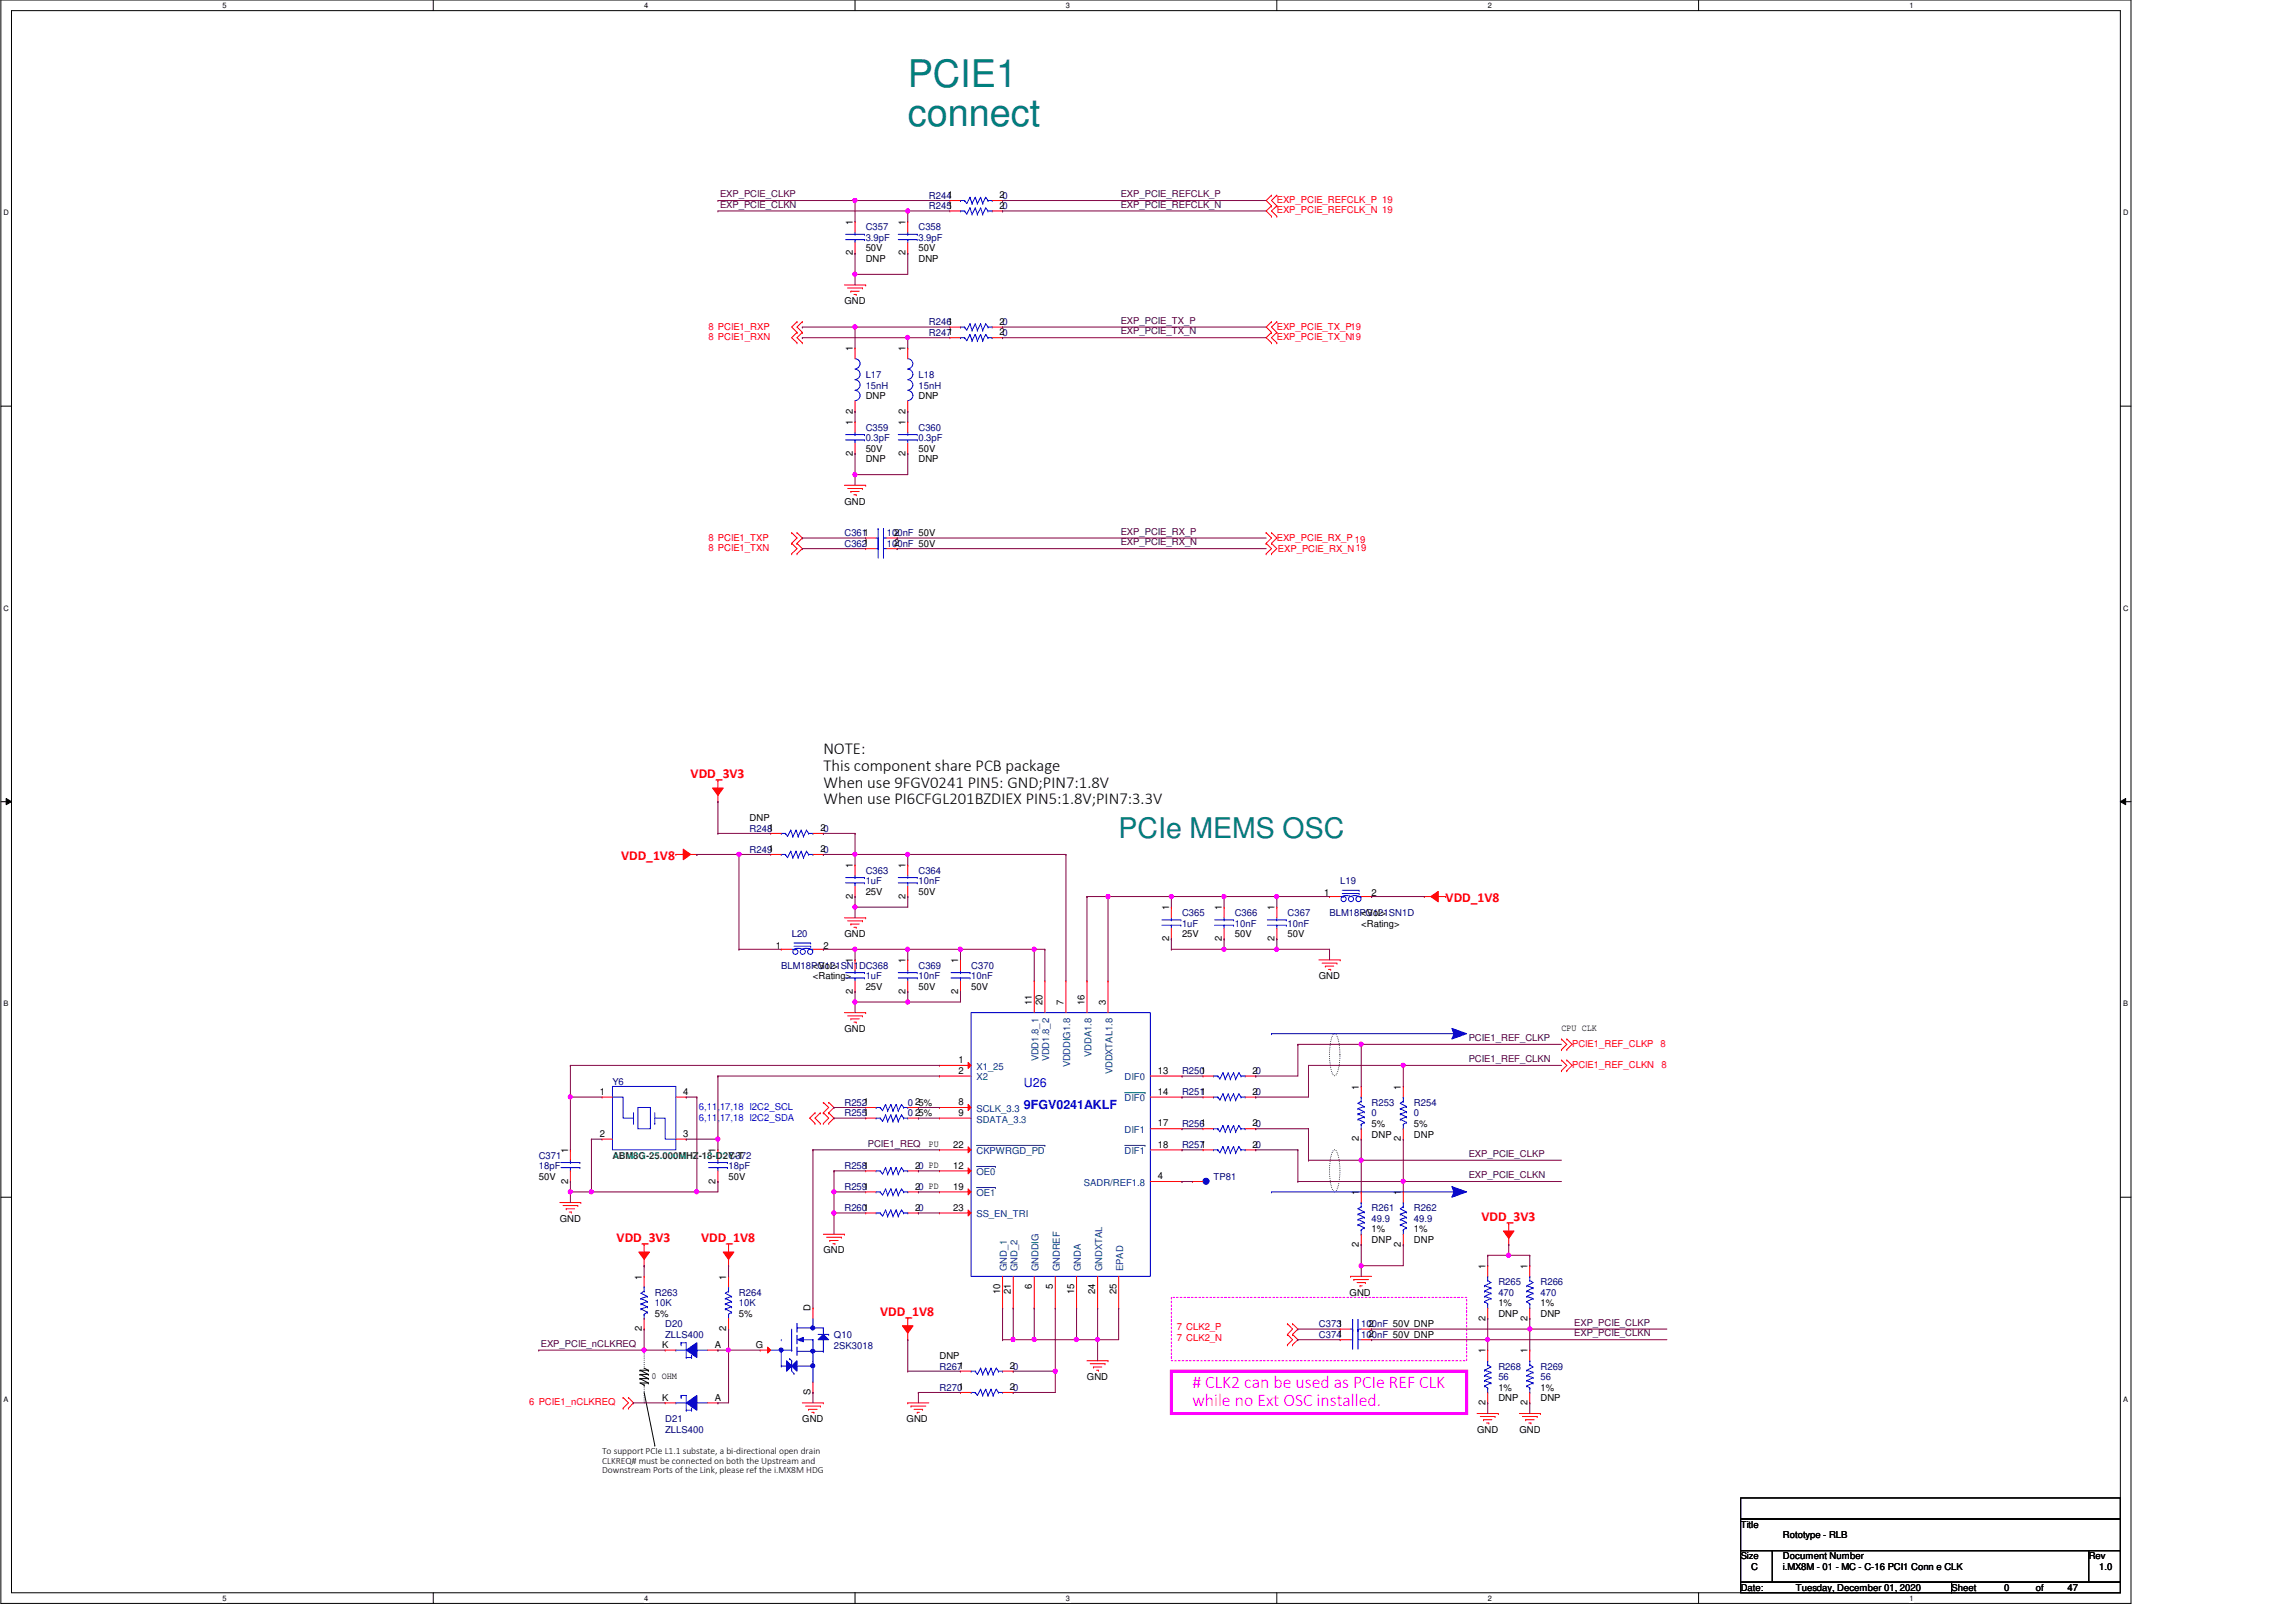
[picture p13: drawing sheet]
<svg xmlns="http://www.w3.org/2000/svg" width="420mm" height="297mm" viewBox="0 0 420 297" stroke-linecap="round" stroke-linejoin="round" font-family="sans-serif">
<defs><g id="words">
<g font-size="6.9" fill="#007f7f">
<text x="166.2" y="15.9">PCIE1</text>
<text x="166.2" y="23">connect</text>
</g>
<text font-size="5.2" fill="#007f7f" x="204.8" y="153.3">PCIe MEMS OSC</text>
<g font-size="3.3" fill="#f0f">
<text x="218.3" y="254"># CLK2 can be used as PCIe REF CLK</text>
<text x="218.3" y="257.3">while no Ext OSC installed.</text>
</g>
<g font-size="3">
<text x="150.7" y="138">NOTE:</text>
<text x="150.7" y="141.1">This component share PCB package</text>
<text x="150.7" y="144.1">When use 9FGV0241 PIN5: GND;PIN7:1.8V</text>
<text x="150.7" y="147.2">When use PI6CFGL201BZDIEX PIN5:1.8V;PIN7:3.3V</text>
</g>
<g font-size="2.5" fill="#f00">
<text x="126.4" y="142.3">VDD_3V3</text>
<text x="113.7" y="157.4">VDD_1V8</text>
<text x="264.7" y="165.1">VDD_1V8</text>
<text x="112.9" y="227.3">VDD_3V3</text>
<text x="128.3" y="227.3">VDD_1V8</text>
<text x="271.2" y="223.4">VDD_3V3</text>
<text x="161.2" y="240.8">VDD_1V8</text>
</g>
<g font-size="2.3" fill="#00f">
<text x="187.4" y="202.9">9FGV0241AKLF</text>
<text x="187.4" y="199">U26</text>
</g>
<g font-size="1.7" fill="#400040">
<text x="131.8" y="38">EXP_PCIE_CLKN</text>
<text x="131.8" y="36.1">EXP_PCIE_CLKP</text>
<text x="205.2" y="38">EXP_PCIE_REFCLK_N</text>
<text x="205.2" y="36.1">EXP_PCIE_REFCLK_P</text>
<text x="205.2" y="59.3">EXP_PCIE_TX_P</text>
<text x="205.2" y="61.2">EXP_PCIE_TX_N</text>
<text x="205.2" y="97.9">EXP_PCIE_RX_P</text>
<text x="205.2" y="99.8">EXP_PCIE_RX_N</text>
<text x="268.9" y="190.5">PCIE1_REF_CLKP</text>
<text x="268.9" y="194.4">PCIE1_REF_CLKN</text>
<text x="158.9" y="209.8">PCIE1_REQ</text>
<text x="268.9" y="211.8">EXP_PCIE_CLKP</text>
<text x="268.9" y="215.6">EXP_PCIE_CLKN</text>
<text x="288.2" y="244.6">EXP_PCIE_CLKN</text>
<text x="288.2" y="242.7">EXP_PCIE_CLKP</text>
<text x="99" y="246.5">EXP_PCIE_nCLKREQ</text>
</g>
<g font-size="1.7">
<text x="156.1" y="41.1" transform="rotate(-90 156.1 41.1)">1</text>
<text x="165.8" y="41.1" transform="rotate(-90 165.8 41.1)">1</text>
<text x="183" y="38.2">20</text>
<text x="183" y="36.3">20</text>
<text x="156.1" y="46.7" transform="rotate(-90 156.1 46.7)">2</text>
<text x="158.5" y="48">DNP</text>
<text x="158.5" y="46">50V</text>
<text x="165.8" y="46.7" transform="rotate(-90 165.8 46.7)">2</text>
<text x="168.1" y="48">DNP</text>
<text x="168.1" y="46">50V</text>
<text x="154.6" y="55.7">GND</text>
<text x="183" y="59.4">20</text>
<text x="156.1" y="64.3" transform="rotate(-90 156.1 64.3)">1</text>
<text x="165.8" y="64.3" transform="rotate(-90 165.8 64.3)">1</text>
<text x="183" y="61.4">20</text>
<text x="156.1" y="77.8" transform="rotate(-90 156.1 77.8)">1</text>
<text x="156.1" y="75.7" transform="rotate(-90 156.1 75.7)">2</text>
<text x="158.5" y="73.1">DNP</text>
<text x="165.8" y="77.8" transform="rotate(-90 165.8 77.8)">1</text>
<text x="165.8" y="75.7" transform="rotate(-90 165.8 75.7)">2</text>
<text x="168.1" y="73.1">DNP</text>
<text x="156.1" y="83.4" transform="rotate(-90 156.1 83.4)">2</text>
<text x="158.5" y="82.7">50V</text>
<text x="165.8" y="83.4" transform="rotate(-90 165.8 83.4)">2</text>
<text x="168.1" y="82.7">50V</text>
<text x="158.5" y="84.6">DNP</text>
<text x="168.1" y="84.6">DNP</text>
<text x="154.6" y="92.4">GND</text>
<text x="163.7" y="100">2</text>
<text x="163.7" y="98">2</text>
<text x="137.2" y="150.3">DNP</text>
<text x="150.2" y="152.1">20</text>
<text x="150.2" y="156">20</text>
<text x="156.1" y="158.9" transform="rotate(-90 156.1 158.9)">1</text>
<text x="165.8" y="158.9" transform="rotate(-90 165.8 158.9)">1</text>
<text x="156.1" y="164.5" transform="rotate(-90 156.1 164.5)">2</text>
<text x="158.5" y="163.8">25V</text>
<text x="165.8" y="164.5" transform="rotate(-90 165.8 164.5)">2</text>
<text x="168.1" y="163.8">50V</text>
<text x="214" y="166.6" transform="rotate(-90 214 166.6)">1</text>
<text x="223.7" y="166.6" transform="rotate(-90 223.7 166.6)">1</text>
<text x="233.3" y="166.6" transform="rotate(-90 233.3 166.6)">1</text>
<text x="242.4" y="164">1</text>
<text x="249.2" y="167.6">&lt;Vol&gt;</text>
<text x="251.1" y="164">2</text>
<text x="142.1" y="173.6">1</text>
<text x="150.7" y="173.6">2</text>
<text x="154.6" y="171.5">GND</text>
<text x="214" y="172.2" transform="rotate(-90 214 172.2)">2</text>
<text x="216.4" y="171.5">25V</text>
<text x="223.7" y="172.2" transform="rotate(-90 223.7 172.2)">2</text>
<text x="226" y="171.5">50V</text>
<text x="233.3" y="172.2" transform="rotate(-90 233.3 172.2)">2</text>
<text x="235.7" y="171.5">50V</text>
<text x="249.2" y="169.6">&lt;Rating&gt;</text>
<text x="148.8" y="177.3">&lt;Vol&gt;</text>
<text x="148.8" y="179.2">&lt;Rating&gt;</text>
<text x="156.1" y="176.3" transform="rotate(-90 156.1 176.3)">1</text>
<text x="165.8" y="176.3" transform="rotate(-90 165.8 176.3)">1</text>
<text x="175.4" y="176.3" transform="rotate(-90 175.4 176.3)">1</text>
<text x="241.5" y="179.2">GND</text>
<text x="156.1" y="181.9" transform="rotate(-90 156.1 181.9)">2</text>
<text x="158.5" y="181.1">25V</text>
<text x="165.8" y="181.9" transform="rotate(-90 165.8 181.9)">2</text>
<text x="168.1" y="181.1">50V</text>
<text x="175.4" y="181.9" transform="rotate(-90 175.4 181.9)">2</text>
<text x="177.8" y="181.1">50V</text>
<text x="188.9" y="184" transform="rotate(-90 188.9 184)">11</text>
<text x="190.9" y="184" transform="rotate(-90 190.9 184)">20</text>
<text x="194.7" y="184" transform="rotate(-90 194.7 184)">7</text>
<text x="198.6" y="184" transform="rotate(-90 198.6 184)">16</text>
<text x="202.4" y="184" transform="rotate(-90 202.4 184)">3</text>
<text x="154.6" y="188.9">GND</text>
<text x="285.9" y="188.7">CPU CLK</text>
<text x="175.5" y="194.6">1</text>
<text x="175.5" y="196.5">2</text>
<text x="212" y="196.5">13</text>
<text x="229.3" y="196.5">20</text>
<text x="109.8" y="200.4">1</text>
<text x="125.1" y="200.4">4</text>
<text x="167.5" y="202.3">25%</text>
<text x="175.5" y="202.3">8</text>
<text x="212" y="200.4">14</text>
<text x="229.3" y="200.4">20</text>
<text x="248.8" y="199.4" transform="rotate(-90 248.8 199.4)">1</text>
<text x="256.5" y="199.4" transform="rotate(-90 256.5 199.4)">1</text>
<text x="109.8" y="208.1">2</text>
<text x="125.1" y="208.1">3</text>
<text x="167.5" y="204.2">25%</text>
<text x="170" y="209.9">PU</text>
<text x="175.5" y="204.2">9</text>
<text x="212" y="206.2">17</text>
<text x="229.3" y="206.2">20</text>
<text x="248.8" y="208.9" transform="rotate(-90 248.8 208.9)">2</text>
<text x="251.1" y="206.2">5%</text>
<text x="251.1" y="208.2">DNP</text>
<text x="256.5" y="208.9" transform="rotate(-90 256.5 208.9)">2</text>
<text x="258.9" y="206.2">5%</text>
<text x="258.9" y="208.2">DNP</text>
<text x="98.6" y="215.9">50V</text>
<text x="104" y="211" transform="rotate(-90 104 211)">1</text>
<text x="131" y="211" transform="rotate(-90 131 211)">1</text>
<text x="133.4" y="215.9">50V</text>
<text x="167.5" y="213.9">20 PD</text>
<text x="174.5" y="210">22</text>
<text x="174.5" y="213.9">12</text>
<text x="212" y="215.8">4</text>
<text x="212" y="210">18</text>
<text x="229.3" y="210">20</text>
<text x="104" y="216.6" transform="rotate(-90 104 216.6)">2</text>
<text x="131" y="216.6" transform="rotate(-90 131 216.6)">2</text>
<text x="167.5" y="221.6">20</text>
<text x="167.5" y="217.7">20 PD</text>
<text x="174.5" y="217.7">19</text>
<text x="174.5" y="221.6">23</text>
<text x="248.8" y="218.7" transform="rotate(-90 248.8 218.7)">1</text>
<text x="256.5" y="218.7" transform="rotate(-90 256.5 218.7)">1</text>
<text x="102.5" y="223.6">GND</text>
<text x="251.1" y="225.6">1%</text>
<text x="251.1" y="227.5">DNP</text>
<text x="258.9" y="225.6">1%</text>
<text x="258.9" y="227.5">DNP</text>
<text x="150.7" y="229.4">GND</text>
<text x="248.8" y="228.2" transform="rotate(-90 248.8 228.2)">2</text>
<text x="256.5" y="228.2" transform="rotate(-90 256.5 228.2)">2</text>
<text x="271.9" y="232.2" transform="rotate(-90 271.9 232.2)">1</text>
<text x="279.6" y="232.2" transform="rotate(-90 279.6 232.2)">1</text>
<text x="117.5" y="234.2" transform="rotate(-90 117.5 234.2)">1</text>
<text x="133" y="234.2" transform="rotate(-90 133 234.2)">1</text>
<text x="148.4" y="239.9" transform="rotate(-90 148.4 239.9)">D</text>
<text x="183.1" y="236.9" transform="rotate(-90 183.1 236.9)">10</text>
<text x="185.1" y="236.9" transform="rotate(-90 185.1 236.9)">21</text>
<text x="188.9" y="235.9" transform="rotate(-90 188.9 235.9)">6</text>
<text x="192.8" y="235.9" transform="rotate(-90 192.8 235.9)">5</text>
<text x="196.7" y="236.9" transform="rotate(-90 196.7 236.9)">15</text>
<text x="200.5" y="236.9" transform="rotate(-90 200.5 236.9)">24</text>
<text x="204.4" y="236.9" transform="rotate(-90 204.4 236.9)">25</text>
<text x="247.1" y="237.2">GND</text>
<text x="274.3" y="239.1">1%</text>
<text x="282" y="239.1">1%</text>
<text x="117.5" y="243.6" transform="rotate(-90 117.5 243.6)">2</text>
<text x="119.9" y="241">5%</text>
<text x="133" y="243.6" transform="rotate(-90 133 243.6)">2</text>
<text x="135.3" y="241">5%</text>
<text x="250.6" y="244.8">2</text>
<text x="250.6" y="242.8">2</text>
<text x="271.9" y="241.7" transform="rotate(-90 271.9 241.7)">2</text>
<text x="274.3" y="241">DNP</text>
<text x="279.6" y="241.7" transform="rotate(-90 279.6 241.7)">2</text>
<text x="282" y="241">DNP</text>
<text x="121.2" y="246.7">K</text>
<text x="130.9" y="246.7">A</text>
<text x="138.4" y="246.7">G</text>
<text x="172" y="248.7">DNP</text>
<text x="184.9" y="250.5">20</text>
<text x="271.9" y="247.7" transform="rotate(-90 271.9 247.7)">1</text>
<text x="279.6" y="247.7" transform="rotate(-90 279.6 247.7)">1</text>
<text x="119.3" y="252.3">0 OHM</text>
<text x="121.2" y="256.3">K</text>
<text x="130.9" y="256.3">A</text>
<text x="148.4" y="255.4" transform="rotate(-90 148.4 255.4)">S</text>
<text x="184.9" y="254.4">20</text>
<text x="199" y="252.6">GND</text>
<text x="271.9" y="257.2" transform="rotate(-90 271.9 257.2)">2</text>
<text x="274.3" y="254.5">1%</text>
<text x="274.3" y="256.5">DNP</text>
<text x="279.6" y="257.2" transform="rotate(-90 279.6 257.2)">2</text>
<text x="282" y="254.5">1%</text>
<text x="282" y="256.5">DNP</text>
<text x="146.9" y="260.3">GND</text>
<text x="166" y="260.3">GND</text>
<text x="270.4" y="262.2">GND</text>
<text x="278.2" y="262.2">GND</text>
<text x="110.2" y="266.1">To support PCIe L1.1 substate, a bi-directional open drain</text>
<text x="110.2" y="267.9">CLKREQ# must be connected on both the Upstream and</text>
<text x="110.2" y="269.6">Downstream Ports of the Link, please ref the i.MX8M HDG</text>
<text x="318.7" y="279.6">Title</text>
<text x="326.4" y="281.5">Rototype - RLB</text>
<text x="318.7" y="285.4">Size</text>
<text x="320.6" y="287.3">C</text>
<text x="326.4" y="285.4">Document Number</text>
<text x="326.4" y="287.3">i.MX8M - 01 - MC - C-16 PCI1 Conn e CLK</text>
<text x="382.4" y="285.4">Rev</text>
<text x="384.3" y="287.3">1.0</text>
<text x="318.7" y="291.2">Date:</text>
<text x="328.7" y="291.2">Tuesday, December 01, 2020</text>
<text x="357.3" y="291.2">Sheet</text>
<text x="366.9" y="291.2">0</text>
<text x="372.7" y="291.2">of</text>
<text x="378.5" y="291.2">47</text>
</g>
<g font-size="1.7" fill="#00007f">
<text x="170" y="38.3">R2451</text>
<text x="170" y="36.4">R2441</text>
<text x="158.5" y="42.2">C357</text>
<text x="158.5" y="44.1">3.9pF</text>
<text x="168.1" y="42.2">C358</text>
<text x="168.1" y="44.1">3.9pF</text>
<text x="170" y="59.5">R2461</text>
<text x="170" y="61.5">R2471</text>
<text x="158.5" y="69.2">L17</text>
<text x="158.5" y="71.1">15nH</text>
<text x="168.1" y="69.2">L18</text>
<text x="168.1" y="71.1">15nH</text>
<text x="158.5" y="78.8">C359</text>
<text x="158.5" y="80.8">0.3pF</text>
<text x="168.1" y="78.8">C360</text>
<text x="168.1" y="80.8">0.3pF</text>
<text x="154.6" y="100.1">C3621</text>
<text x="154.6" y="98.1">C3611</text>
<text x="162.3" y="100.1">100nF 50V</text>
<text x="162.3" y="98.1">100nF 50V</text>
<text x="137.2" y="152.2">R2481</text>
<text x="137.2" y="156">R2491</text>
<text x="158.5" y="159.9">C363</text>
<text x="158.5" y="161.8">1uF</text>
<text x="168.1" y="159.9">C364</text>
<text x="168.1" y="161.8">10nF</text>
<text x="245.4" y="161.8">L19</text>
<text x="216.4" y="167.6">C365</text>
<text x="226" y="167.6">C366</text>
<text x="235.7" y="167.6">C367</text>
<text x="243.4" y="167.6">BLM18PG121SN1D</text>
<text x="144.9" y="171.5">L20</text>
<text x="216.4" y="169.6">1uF</text>
<text x="226" y="169.6">10nF</text>
<text x="235.7" y="169.6">10nF</text>
<text x="143" y="177.3">BLM18PG121SN1DC368</text>
<text x="158.5" y="179.2">1uF</text>
<text x="168.1" y="177.3">C369</text>
<text x="168.1" y="179.2">10nF</text>
<text x="177.8" y="177.3">C370</text>
<text x="177.8" y="179.2">10nF</text>
<text x="216.4" y="196.6">R2501</text>
<text x="112.1" y="198.5">Y6</text>
<text x="154.6" y="202.4">R2521</text>
<text x="166.2" y="202.4">0</text>
<text x="216.4" y="200.4">R2511</text>
<text x="251.1" y="202.4">R253</text>
<text x="258.9" y="202.4">R254</text>
<text x="154.6" y="204.3">R2551</text>
<text x="166.2" y="204.3">0</text>
<text x="216.4" y="206.2">R2561</text>
<text x="251.1" y="204.3">0</text>
<text x="258.9" y="204.3">0</text>
<text x="98.6" y="212">C371</text>
<text x="98.6" y="214">18pF</text>
<text x="133.4" y="212">C372</text>
<text x="133.4" y="214">18pF</text>
<text x="154.6" y="214">R2581</text>
<text x="216.4" y="210.1">R2571</text>
<text x="222.2" y="215.9">TP81</text>
<text x="154.6" y="221.7">R2601</text>
<text x="154.6" y="217.8">R2591</text>
<text x="251.1" y="221.7">R261</text>
<text x="258.9" y="221.7">R262</text>
<text x="251.1" y="223.6">49.9</text>
<text x="258.9" y="223.6">49.9</text>
<text x="119.9" y="237.2">R263</text>
<text x="119.9" y="239.1">10K</text>
<text x="135.3" y="237.2">R264</text>
<text x="135.3" y="239.1">10K</text>
<text x="274.3" y="235.2">R265</text>
<text x="274.3" y="237.2">470</text>
<text x="282" y="235.2">R266</text>
<text x="282" y="237.2">470</text>
<text x="121.8" y="242.9">D20</text>
<text x="121.8" y="244.9">ZLLS400</text>
<text x="152.7" y="244.9">Q10</text>
<text x="241.5" y="244.9">C3741</text>
<text x="241.5" y="242.9">C3731</text>
<text x="249.2" y="244.9">100nF 50V DNP</text>
<text x="249.2" y="242.9">100nF 50V DNP</text>
<text x="152.7" y="246.8">2SK3018</text>
<text x="172" y="250.7">R2671</text>
<text x="274.3" y="250.7">R268</text>
<text x="282" y="250.7">R269</text>
<text x="172" y="254.5">R2701</text>
<text x="274.3" y="252.6">56</text>
<text x="282" y="252.6">56</text>
<text x="121.8" y="260.3">D21</text>
<text x="121.8" y="262.2">ZLLS400</text>
</g>
<g font-size="1.7" fill="#f00">
<text x="233.8" y="37.1">EXP_PCIE_REFCLK_P 19</text>
<text x="233.8" y="39.1">EXP_PCIE_REFCLK_N 19</text>
<text x="129.7" y="60.3">8 PCIE1_RXP</text>
<text x="129.7" y="62.2">8 PCIE1_RXN</text>
<text x="233.8" y="60.3">EXP_PCIE_TX_P19</text>
<text x="233.8" y="62.2">EXP_PCIE_TX_N19</text>
<text x="129.7" y="98.9">8 PCIE1_TXP</text>
<text x="129.7" y="100.8">8 PCIE1_TXN</text>
<text x="233.8" y="99.1">EXP_PCIE_RX_P 19</text>
<text x="234" y="101">EXP_PCIE_RX_N19</text>
<text x="287.8" y="191.6">PCIE1_REF_CLKP</text>
<text x="304" y="191.6">8</text>
<text x="287.8" y="195.5">PCIE1_REF_CLKN</text>
<text x="304.2" y="195.5">8</text>
<text x="215.4" y="245.4">7 CLK2_N</text>
<text x="215.4" y="243.5">7 CLK2_P</text>
<text x="96.9" y="257.2">6 PCIE1_nCLKREQ</text>
</g>
<g font-size="1.7" fill="#00407f">
<text x="178.8" y="195.8">X1_25</text>
<text x="178.8" y="197.7">X2</text>
<text x="190.1" y="194.3" transform="rotate(-90 190.1 194.3)">VDD1.8_1</text>
<text x="192.1" y="194.3" transform="rotate(-90 192.1 194.3)">VDD1.8_2</text>
<text x="195.9" y="195.4" transform="rotate(-90 195.9 195.4)">VDDDIG1.8</text>
<text x="199.8" y="193.5" transform="rotate(-90 199.8 193.5)">VDDA1.8</text>
<text x="203.7" y="196.6" transform="rotate(-90 203.7 196.6)">VDDXTAL1.8</text>
<text x="205.9" y="197.7">DIF0</text>
<text x="178.8" y="203.5">SCLK_3.3</text>
<text x="205.9" y="201.6">DIF0</text>
<text x="178.8" y="205.4">SDATA_3.3</text>
<text x="205.9" y="207.4">DIF1</text>
<text x="178.8" y="211.2">CKPWRGD_PD</text>
<text x="178.8" y="215.1">OE0</text>
<text x="205.9" y="211.2">DIF1</text>
<text x="178.8" y="218.9">OE1</text>
<text x="198.4" y="217">SADR/REF1.8</text>
<text x="178.8" y="222.8">SS_EN_TRI</text>
<text x="184.4" y="232.6" transform="rotate(-90 184.4 232.6)">GND_1</text>
<text x="186.3" y="232.6" transform="rotate(-90 186.3 232.6)">GND_2</text>
<text x="190.1" y="232.6" transform="rotate(-90 190.1 232.6)">GNDDIG</text>
<text x="194" y="232.6" transform="rotate(-90 194 232.6)">GNDREF</text>
<text x="197.9" y="232.6" transform="rotate(-90 197.9 232.6)">GNDA</text>
<text x="201.7" y="232.6" transform="rotate(-90 201.7 232.6)">GNDXTAL</text>
<text x="205.6" y="232.6" transform="rotate(-90 205.6 232.6)">EPAD</text>
</g>
<g font-size="1.7" fill="#00f">
<text x="128" y="203.2">6,11,17,18 I2C2_SCL</text>
<text x="128" y="205.1">6,11,17,18 I2C2_SDA</text>
</g>
<text font-size="1.7" fill="#007f00" x="112.1" y="212">ABM8G-25.000MHZ-18-D2Y-T</text>
<g font-size="1.4">
<text x="40.7" y="1.4">5</text>
<text x="117.9" y="1.4">4</text>
<text x="195.1" y="1.4">3</text>
<text x="272.4" y="1.4">2</text>
<text x="349.6" y="1.4">1</text>
<text x=".7" y="39.4">D</text>
<text x="388.7" y="39.4">D</text>
<text x=".7" y="111.8">C</text>
<text x="388.7" y="111.8">C</text>
<text x=".7" y="184.1">B</text>
<text x="388.7" y="184.1">B</text>
<text x=".7" y="256.5">A</text>
<text x="388.7" y="256.5">A</text>
<text x="40.7" y="292.9">5</text>
<text x="117.9" y="292.9">4</text>
<text x="195.1" y="292.9">3</text>
<text x="272.4" y="292.9">2</text>
<text x="349.6" y="292.9">1</text>
</g>
</g></defs>
<path d="M.2 0h389.9v293.5h-389.9zM2.1 1.9h386.1v289.6h-386.1z" fill="none" stroke="#000" stroke-width=".18"/>
<g fill="#fff">
<path d="M40.7 .2h.8v1.5h-.8z"/>
<path d="M40.7 291.7h.8v1.5h-.8z"/>
</g>
<path d="M79.3 0v1.9M79.3 291.5v2" fill="none" stroke="#000" stroke-width=".18"/>
<g fill="#fff">
<path d="M117.9 .2h.8v1.5h-.8z"/>
<path d="M117.9 291.7h.8v1.5h-.8z"/>
</g>
<path d="M156.5 0v1.9M156.5 291.5v2" fill="none" stroke="#000" stroke-width=".18"/>
<g fill="#fff">
<path d="M195.1 .2h.8v1.5h-.8z"/>
<path d="M195.1 291.7h.8v1.5h-.8z"/>
</g>
<path d="M233.8 0v1.9M233.8 291.5v2" fill="none" stroke="#000" stroke-width=".18"/>
<g fill="#fff">
<path d="M272.4 .2h.7v1.5h-.7z"/>
<path d="M272.4 291.7h.7v1.5h-.7z"/>
</g>
<path d="M311 0v1.9M311 291.5v2" fill="none" stroke="#000" stroke-width=".18"/>
<g fill="#fff">
<path d="M349.6 .2h.7v1.5h-.7z"/>
<path d="M349.6 291.7h.7v1.5h-.7z"/>
<path d="M.7 38.1h.9v1.6h-.9z"/>
<path d="M388.7 38.1h1v1.6h-1z"/>
<path d="M.7 110.5h.9v1.6h-.9z"/>
<path d="M388.7 110.5h1v1.6h-1z"/>
</g>
<path d="M.2 74.3h1.9M388.2 74.3h1.9" fill="none" stroke="#000" stroke-width=".18"/>
<g fill="#fff">
<path d="M.7 182.9h.9v1.5h-.9z"/>
<path d="M388.7 182.9h.9v1.5h-.9z"/>
</g>
<path d="M.2 146.7h1.9M1.1 146.1l1 .6-1 .6zM388.2 146.7l1-.6v1.2zM388.2 146.7h1.9" fill="none" stroke="#000" stroke-width=".18"/>
<path d="M1.1 146.1l1 .6-1 .6zM388.2 146.7l1-.6v1.2z" fill="#000"/>
<g fill="#fff">
<path d="M.7 255.3h.9v1.5h-.9z"/>
<path d="M388.7 255.3h.9v1.5h-.9z"/>
</g>
<path d="M.2 219.1h1.9M388.2 219.1h1.9" fill="none" stroke="#000" stroke-width=".18"/>
<path d="M244.1 189.3l.2-.1a1.65 1.65 0 0 1 .8 1.4 11.4 11.4 0 0 1-.3 5.9l-.5 .4a1.66 1.66 0 0 1-.7-1.5 12 12 0 0 1 .3-5.8zM244.1 210.5l.2-.1a1.65 1.65 0 0 1 .8 1.5 11.3 11.3 0 0 1-.3 5.8l-.5 .4a1.66 1.66 0 0 1-.7-1.4 11.8 11.8 0 0 1 .3-5.9z" fill="none" stroke="#000" stroke-width=".18" stroke-dasharray="0 .3"/>
<path d="M232.8 218.1h.1M232.8 218.1h34.7" fill="none" stroke="#00f" stroke-width=".18"/>
<path d="M265.8 217.2l2.7 .9-2.7 1 .4-1z" fill-rule="evenodd" fill="#00f"/>
<path d="M265.8 217.2l2.7 .9-2.7 1 .4-1z" fill="none" stroke="#00f" stroke-width=".18"/>
<path d="M265.8 188.2l2.7 1-2.7 1 .4-1z" fill-rule="evenodd" fill="#00f"/>
<path d="M232.8 189.2h.1M232.8 189.2h34.7M265.8 188.2l2.7 1-2.7 1 .4-1z" fill="none" stroke="#00f" stroke-width=".18"/>
<path d="M214.4 237.4h54.1v11.6h-54.1z" fill="none" stroke="#f0f" stroke-width=".18" stroke-dasharray=".3 .3"/>
<path d="M214.4 251h54.1v7.7h-54.1z" fill="none" stroke="#f0f" stroke-width=".55"/>
<g fill="none" stroke="#000" stroke-width=".18">
<path d="M117.2 251.5h.1M117.2 250.8h.1M117.2 252.3h.1M117.2 251.5l1.5 .8M117.2 250.8h1.5M117.2 251.5h1.5M117.2 250.8l1.5 .7M117.2 252.3l1.5 .8M117.2 252.3h1.5M117.9 253.5h.1M117.9 250.4l.8 .4M117.9 254.8l2 9.7"/>
<path d="M118.7 250.8h.1M118.7 251.5h.1M118.7 253.1h.1M118.7 252.3h.1M118.7 253.1h-1.5l.7 .4M119.9 264.5h.1"/>
</g>
<path d="M117.9 250.4v-3.3M117.9 247.1h.1M117.9 256.8v-3.3M117.9 253.5h.1" fill="none" stroke="#000" stroke-width=".18" stroke-dasharray="0 .3"/>
<path d="M260.8 164.1h.1M260.8 164.1h1.3M247.3 233.6h.1M247.3 233.6h3.8M247.9 234.2h.1M247.9 234.2h2.7M248.4 234.7h1.6M249 235.3h.1M249 235.3h.4M250 234.7h.1" fill="none" stroke="#f00" stroke-width=".18"/>
<path d="M261.9 164.1l1.4-.9v1.9z" fill-rule="evenodd" fill="#f00"/>
<g fill="none" stroke="#f00" stroke-width=".18">
<path d="M126.2 156.4h1.4M127.6 156.4h.1M154.6 168h3.9M155.2 168.5h2.7M155.8 169.1h.1M155.8 169.1h1.5M156.3 169.7h.4M156.7 169.7h.1M157.9 168.5h.1M158.5 168h.1M241.5 175.7h3.9M242.1 176.3h2.7"/>
<path d="M242.6 176.8h.1M242.6 176.8h1.6M243.2 177.4h.4M243.6 177.4h.1M244.8 176.3h.1M245.4 175.7h.1M261.9 164.1l1.4-.9v1.9zM262.5 164.1h2.2M264.7 164.1h.1M154.6 185.3h3.9M155.2 185.9h2.7M155.8 186.5h.1"/>
<path d="M155.8 186.5h1.5M156.3 187.1h.4M156.7 187.1h.1M157.9 185.9h.1M158.5 185.3h.1M102.5 220.1h3.8M103.1 220.6h2.7M103.7 221.2h.1M103.7 221.2h1.5M104.2 221.8h.4M104.6 221.8h.1M105.8 220.6h.1"/>
<path d="M106.3 220.1h.1M150.7 225.9h3.9M151.3 226.4h2.7M151.9 227h.1M151.9 227h1.5M152.5 227.6h.4M152.9 227.6h.1M154 226.4h.1M154.6 225.9h.1M146.9 256.8h3.8M147.5 257.3h2.7M148 257.9h.1"/>
<path d="M148 257.9h1.6M148.6 258.5h.4M149 258.5h.1M150.2 257.3h.1M150.7 256.8h.1M199 249h3.8M199.6 249.6h2.7M200.2 250.2h.1M200.2 250.2h1.5M200.7 250.8h.4M201.1 250.8h.1M202.3 249.6h.1"/>
<path d="M202.8 249h.1"/>
</g>
<path d="M125.1 155.4l1.3 1-1.3 1z" fill-rule="evenodd" fill="#f00"/>
<path d="M123.7 156.4h.1M123.7 156.4h2.1M125.1 155.4l1.3 1-1.3 1zM133.4 231.6h.1M133.4 230.3v1.3" fill="none" stroke="#f00" stroke-width=".18"/>
<path d="M132.4 229.2h2l-1 1.3z" fill-rule="evenodd" fill="#f00"/>
<g fill="none" stroke="#f00" stroke-width=".18">
<path d="M132.4 229.2h2l-1 1.3zM133.4 227.8h.1M133.4 227.8v2.1M276.2 227.8h.1M276.2 226.4v1.4M270.4 258.7h3.9M271 259.2h2.7M271.6 259.8h.1M271.6 259.8h1.5M273.7 259.2h.1M274.3 258.7h.1M278.2 258.7h3.8"/>
<path d="M278.7 259.2h2.7M279.3 259.8h.1M279.3 259.8h1.6M281.4 259.2h.1M282 258.7h.1M272.1 260.4h.5M272.6 260.4h.1M279.9 260.4h.4M280.3 260.4h.1"/>
</g>
<path d="M275.2 225.3h2l-1 1.4z" fill-rule="evenodd" fill="#f00"/>
<path d="M117.9 231.6h.1M117.9 230.3v1.3M275.2 225.3h2l-1 1.4zM276.2 223.9h.1M276.2 223.9v2.2" fill="none" stroke="#f00" stroke-width=".18"/>
<path d="M117 229.2h1.9l-1 1.3z" fill-rule="evenodd" fill="#f00"/>
<g fill="none" stroke="#f00" stroke-width=".18">
<path d="M117 229.2h1.9l-1 1.3zM117.9 227.8h.1M117.9 227.8v2.1M166.2 256.8h.1M166.2 245.2h.1M166.2 256.8h3.8M166.2 243.8v1.4M166.8 257.3h.1M166.8 257.3h2.7M167.3 257.9h1.6M167.9 258.5h.1M167.9 258.5h.4"/>
<path d="M168.9 257.9h.1"/>
</g>
<path d="M165.2 242.7h2l-1 1.3z" fill-rule="evenodd" fill="#f00"/>
<path d="M131.4 146.7h.1M131.4 145.4v1.3M165.2 242.7h2l-1 1.3zM166.2 241.3h.1M166.2 241.3v2.2" fill="none" stroke="#f00" stroke-width=".18"/>
<path d="M130.5 144.2h1.9l-1 1.4z" fill-rule="evenodd" fill="#f00"/>
<g fill="none" stroke="#f00" stroke-width=".18">
<path d="M232.8 35.7h.1M232.8 37.7h.1M232.8 39.6h.1M232.8 35.7l-1 1 1 1M232.8 37.7l-1 .9 1 1M233.8 37.7h.1M233.8 35.7h.1M233.8 39.6h.1M233.8 35.7l-1 1 1 1M233.8 37.7l-1 .9 1 1M145.9 58.9h.1M145.9 58.9l-1 1 1 .9"/>
<path d="M146.9 58.9h.1M146.9 58.9l-1 1 1 .9M154.6 52.2h3.9M155.2 52.7h2.7M155.8 53.3h.1M155.8 53.3h1.5M156.3 53.9h.4M156.7 53.9h.1M157.9 52.7h.1M158.5 52.2h.1M232.8 58.9h.1M232.8 58.9l-1 1 1 .9"/>
<path d="M233.8 58.9h.1M233.8 58.9l-1 1 1 .9M145.9 60.8h.1M145.9 62.7h.1M145.9 60.8l-1 1 1 .9M146.9 60.8h.1M146.9 62.7h.1M146.9 60.8l-1 1 1 .9M173.9 61.8h.1M173.9 61.8h1.9M181.6 61.8h1.9M183.5 61.8h.1"/>
<path d="M232.8 60.8h.1M232.8 62.7h.1M232.8 60.8l-1 1 1 .9M233.8 60.8h.1M233.8 62.7h.1M233.8 60.8l-1 1 1 .9M144.9 97.5h.1M144.9 99.4h.1M144.9 97.5l1 1-1 .9M144.9 99.4l1 1-1 .9M145.9 99.4h.1M145.9 97.5h.1"/>
<path d="M145.9 97.5l1 1-1 .9M145.9 99.4l1 1-1 .9M154.6 88.8h3.9M155.2 89.4h2.7M155.8 90h.1M155.8 90h1.5M156.3 90.6h.4M156.7 90.6h.1M157.9 89.4h.1M158.5 88.8h.1M231.8 99.4h.1M231.8 97.5h.1"/>
<path d="M231.8 99.4l1 1-1 .9M231.8 97.5l1 1-1 .9M232.8 99.4h.1M232.8 97.5h.1M232.8 99.4l1 1-1 .9M232.8 97.5l1 1-1 .9M144.9 101.3h.1M145.9 101.3h.1M231.8 101.3h.1M232.8 101.3h.1M130.5 144.2h1.9l-1 1.4zM131.4 142.9h.1"/>
<path d="M131.4 142.9v2.1M156.5 158.3h.1M156.5 158.3v1.9M156.5 164.1h.1M156.5 162.2v1.9M166.2 175.7h.1M166.2 175.7v1.9M166.2 179.5v2M166.2 181.5h.1M285.9 190.2h.1M285.9 192.1h.1M285.9 194h.1"/>
<path d="M285.9 196h.1M285.9 190.2l.9 .9-.9 1M285.9 194l.9 1-.9 1M286.8 190.2h.1M286.8 192.1h.1M286.8 194h.1M286.8 196h.1M286.8 190.2l1 .9-1 1M286.8 194l1 1-1 1M149.2 205.6h.1M149.2 203.7h.1M149.2 203.7l-1 .9 1 1"/>
<path d="M150.2 203.7h.1M150.2 205.6h.1M150.2 203.7l-1 .9 1 1M150.7 203.7h.1M150.7 205.6h.1M150.7 201.8h.1M150.7 203.7l1 .9-1 1M150.7 201.8l1 .9-1 1M151.7 205.6h.1M151.7 203.7h.1M151.7 201.8h.1M151.7 203.7l1 .9-1 1"/>
<path d="M151.7 201.8l1 .9-1 1M272.4 231.6h.1M272.4 231.6v2M272.4 239.4v1.9M114.1 257.7h.1M114.1 255.8h.1M114.1 255.8l1 1-1 .9M115.1 255.8h.1M115.1 257.7h.1M115.1 255.8l.9 1-.9 .9M235.7 244.2h.1M235.7 246.1h.1"/>
<path d="M235.7 242.3h.1M235.7 244.2l.9 1-.9 .9M235.7 242.3l.9 .9-.9 1M236.6 246.1h.1M236.6 244.2h.1M236.6 242.3h.1M236.6 244.2l1 1-1 .9M236.6 242.3l1 .9-1 1M272.4 241.3h.1"/>
</g>
<path d="M318.7 274.2h69.5v3.8h-69.5zM318.7 278h69.5v5.8h-69.5zM318.7 283.8h5.8v5.8h-5.8zM318.7 289.6h38.6v1.9h-38.6zM324.5 283.8h57.9v5.8h-57.9zM357.3 289.6h30.9v1.9h-30.9zM382.4 283.8h5.8v5.8h-5.8z" fill="none" stroke="#000" stroke-width=".18"/>
<g fill="none" stroke="#00f" stroke-width=".18">
<path d="M175.8 61.8h.1M175.8 61.8h.8M176.6 61.8h.1M177.6 61.2h.1M177.6 61.2l.4 1.2M177.6 61.2l-.6 1.2-.4-.6M178 62.4h.1M178.6 61.2h.1M178.6 61.2l-.6 1.2M178.6 61.2l.3 1.2M178.9 62.4h.1M179.5 61.2h.1"/>
<path d="M179.5 61.2l.4 1.2M179.5 61.2l-.6 1.2M179.9 62.4h.1M180.5 61.2h.1M180.5 61.2l-.6 1.2M180.5 61.2l.4 .6M180.9 61.8h.1M180.9 61.8h.7M181.6 61.8h.1M154.8 161.6h3.5M154.8 160.6h3.5M156.5 160.6h.1"/>
<path d="M156.5 161.6h.1M156.5 160.2v.4M156.5 161.6v.6M158.3 161.6h.1M158.3 160.6h.1M164.5 179h3.4M164.5 178h3.4M166.2 178h.1M166.2 179h.1M166.2 177.6v.4M166.2 179v.5M167.9 179h.1"/>
<path d="M167.9 178h.1M271.8 237.3h.1M271.8 236.3h.1M271.8 235.3h.1M271.8 238.2h.1M271.8 237.3l1.2 .4M271.8 236.3l1.2 .4M271.8 235.3l1.2 .4M271.8 238.2l.6 .4M272.4 238.6h.1M272.4 233.6h.1M272.4 239.4h.1"/>
<path d="M272.4 234.4h.1M272.4 234.4l.6 .3-1.2 .6M272.4 233.6v.8M272.4 238.6v.8M273 237.7h.1M273 236.7h.1M273 235.7h.1M273 236.7l-1.2 .6M273 235.7l-1.2 .6M273 237.7l-1.2 .5M141.1 247.1h3.8M143 250h.1"/>
<path d="M143 247.1h.1M143 250h5.8M143 247.1v2.9M144.6 248.7h.1M144.6 248.7l.3 .3M144.9 247.1h.1M144.9 249h.1M144.9 243.2v3.9M144.9 249v2l.5 .4M145.4 251.4h.1M145.9 246.5h.1M145.9 244.4h.1"/>
<path d="M145.9 242.3h.1M145.9 243h.1M145.9 242.3v1.5M145.9 244.4v1.6M145.9 246.5v1.6M145.9 247.3h4.8M145.9 243h4.8M146.9 245.2h1.9M148.8 243h.1M148.8 245.2h.1M148.8 249h.1M148.8 250h.1"/>
<path d="M148.8 252.9h.1M148.8 241.3v1.7M148.8 245.2v7.7M149.8 244.2h1.9M150.7 247.3h.1M150.7 245.2h.1M150.7 243h.1M150.7 243v1.2M150.7 245.2v2.1M151.7 244.2h.1"/>
</g>
<circle cx="148.8" cy="243" r=".38" fill="#00f"/>
<circle cx="148.8" cy="243" r=".38" fill="none" stroke="#00f" stroke-width=".18"/>
<circle cx="148.8" cy="247.3" r=".37" fill="#00f"/>
<circle cx="148.8" cy="247.3" r=".37" fill="none" stroke="#00f" stroke-width=".18"/>
<circle cx="143" cy="247.1" r=".37" fill="#00f"/>
<circle cx="143" cy="247.1" r=".37" fill="none" stroke="#00f" stroke-width=".18"/>
<circle cx="148.8" cy="250" r=".38" fill="#00f"/>
<circle cx="148.8" cy="250" r=".38" fill="none" stroke="#00f" stroke-width=".18"/>
<path d="M150.7 244.2l1 1h-1.9z" fill="#00f"/>
<path d="M150.7 244.2l1 1h-1.9z" fill="none" stroke="#00f" stroke-width=".18"/>
<path d="M145.9 245.2l1.2-.4v.8z" fill="#00f"/>
<path d="M145.9 245.2l1.2-.4v.8z" fill="none" stroke="#00f" stroke-width=".18"/>
<path d="M144.9 250l1-1v2z" fill="#00f"/>
<path d="M143 245.2h.1M144.9 250l1-1v2z" fill="none" stroke="#00f" stroke-width=".18"/>
<path d="M144 249l.9 1-.9 1z" fill="#00f"/>
<path d="M144 249l.9 1-.9 1z" fill="none" stroke="#00f" stroke-width=".18"/>
<path d="M140.5 246.5l.6 .6-.6 .5z" fill="#f00"/>
<g fill="none" stroke="#f00" stroke-width=".18">
<path d="M173.9 38.6h.1M173.9 38.6h1.9M181.6 38.6h1.9M183.5 38.6h.1M158.5 98.5h.1M158.5 98.5h1.9M162.3 98.5h1.9M164.2 98.5h.1M158.5 100.4h.1M158.5 100.4h1.9M162.3 100.4h1.9M164.2 100.4h.1"/>
<path d="M141.1 152.5h.1M141.1 156.4h.1M141.1 152.5h1.9M141.1 156.4h1.9M148.8 152.5h1.9M148.8 156.4h1.9M150.7 152.5h.1M150.7 156.4h.1M156.5 175.7h.1M156.5 175.7v1.9M156.5 179.5v2M156.5 181.5h.1"/>
<path d="M220.2 196.9h.1M220.2 196.9h2M228 196.9h1.9M229.9 196.9h.1M131.4 210.4h.1M131.4 216.2h.1M131.4 210.4v1.9M131.4 214.3v1.9M158.5 204.6h.1M158.5 202.7h.1M158.5 204.6h1.9M158.5 202.7h1.9"/>
<path d="M166.2 204.6h1.9M166.2 202.7h1.9M168.1 204.6h.1M168.1 202.7h.1M249.2 218.1h.1M249.2 218.1v2M256.9 218.1h.1M256.9 218.1v2M148.8 239.4h.1M148.8 239.4v1.9M158.5 222h.1M158.5 222h1.9"/>
<path d="M166.2 222h1.9M168.1 222h.1M249.2 227.8h.1M249.2 225.9v1.9M256.9 227.8h.1M256.9 225.9v1.9M139.2 247.1h.1M139.2 247.1h1.9M140.5 246.5l.6 .6-.6 .5zM148.8 254.8h.1M148.8 252.9v1.9M175.8 254.8h.1"/>
<path d="M175.8 254.8h2M183.5 254.8h2M185.5 254.8h.1M272.4 247.1h.1M272.4 256.8h.1M272.4 247.1v1.9M272.4 254.8v2"/>
</g>
<g fill="none" stroke="#00f" stroke-width=".18">
<path d="M175.8 38.6h.1M175.8 38.6h.8M176.6 38.6h.1M177.6 38.1h.1M177.6 38.1l.4 1.1M177.6 38.1l-.6 1.1-.4-.6M178 39.2h.1M178.6 38.1h.1M178.6 38.1l-.6 1.1M178.6 38.1l.3 1.1M178.9 39.2h.1M179.5 38.1h.1"/>
<path d="M179.5 38.1l.4 1.1M179.5 38.1l-.6 1.1M179.9 39.2h.1M180.5 38.1h.1M180.5 38.1l-.6 1.1M180.5 38.1l.4 .5M180.9 38.6h.1M180.9 38.6h.7M181.6 38.6h.1M160.4 98.5h.4M160.8 98.7h.1M160.8 98.5h.1"/>
<path d="M160.8 96.7h.1M160.8 96.7v5.5M161.7 98.7h.1M161.7 96.7h.1M161.7 98.5h.1M161.7 96.7v5.5M161.7 98.5h.6M160.4 100.4h.4M160.8 100.4h.1M161.7 100.4h.1M161.7 100.4h.6M143 152.5h.1"/>
<path d="M143 156.4h.1M143 152.5h.8M143 156.4h.8M143.8 152.5h.1M143.8 156.4h.1M144.8 151.9h.1M144.8 155.8h.1M144.8 151.9l.3 1.2M144.8 151.9l-.6 1.2-.4-.6M144.8 155.8l.3 1.2M144.8 155.8l-.6 1.2-.4-.6M145.1 153.1h.1"/>
<path d="M145.1 157h.1M145.7 151.9h.1M145.7 155.8h.1M145.7 151.9l-.6 1.2M145.7 151.9l.4 1.2M145.7 155.8l-.6 1.2M145.7 155.8l.4 1.2M146.1 153.1h.1M146.1 157h.1M146.7 151.9h.1M146.7 155.8h.1M146.7 151.9l.4 1.2"/>
<path d="M146.7 151.9l-.6 1.2M146.7 155.8l.4 1.2M146.7 155.8l-.6 1.2M147.1 153.1h.1M147.1 157h.1M147.6 151.9h.1M147.6 155.8h.1M147.6 151.9l-.5 1.2M147.6 151.9l.4 .6M147.6 155.8l-.5 1.2M147.6 155.8l.4 .6M148 152.5h.1"/>
<path d="M148 156.4h.1M148 152.5h.8M148 156.4h.8M148.8 152.5h.1M148.8 156.4h.1M154.8 179h3.5M154.8 178h3.5M156.5 178h.1M156.5 179h.1M156.5 177.6v.4M156.5 179v.5M158.3 179h.1"/>
<path d="M158.3 178h.1M222.2 196.9h.1M222.2 196.9h.8M223 196.9h.1M223.9 196.3h.1M223.9 196.3l.4 1.2M223.9 196.3l-.6 1.2-.3-.6M224.3 197.5h.1M224.9 196.3h.1M224.9 196.3l-.6 1.2M224.9 196.3l.3 1.2M225.2 197.5h.1"/>
<path d="M225.8 196.3h.1M225.8 196.3l.4 1.2M225.8 196.3l-.6 1.2M226.2 197.5h.1M226.8 196.3h.1M226.8 196.3l-.6 1.2M226.8 196.3l.4 .6M227.2 196.9h.1M227.2 196.9h.8M228 196.9h.1M129.7 213.7h3.5M129.7 212.8h3.5"/>
<path d="M131.4 212.8h.1M131.4 213.7h.1M131.4 212.3v.5M131.4 213.7v.6M133.2 213.7h.1M133.2 212.8h.1M160.4 204.6h.1M160.4 202.7h.1M160.4 204.6h.8M160.4 202.7h.8M161.2 204.6h.1M161.2 202.7h.1"/>
<path d="M162.1 204h.1M162.1 202.1h.1M162.1 204l.4 1.2M162.1 204l-.5 1.2-.4-.6M162.1 202.1l.4 1.2M162.1 202.1l-.5 1.2-.4-.6M162.5 205.2h.1M162.5 203.3h.1M163.1 204h.1M163.1 202.1h.1M163.1 204l-.6 1.2M163.1 204l.4 1.2"/>
<path d="M163.1 202.1l-.6 1.2M163.1 202.1l.4 1.2M163.5 205.2h.1M163.5 203.3h.1M164.1 204h.1M164.1 202.1h.1M164.1 204l.4 1.2M164.1 204l-.6 1.2M164.1 202.1l.4 1.2M164.1 202.1l-.6 1.2M164.5 205.2h.1M164.5 203.3h.1"/>
<path d="M165 204h.1M165 202.1h.1M165 204l-.5 1.2M165 204l.4 .6M165 202.1l-.5 1.2M165 202.1l.4 .6M165.4 204.6h.1M165.4 202.7h.1M165.4 204.6h.8M165.4 202.7h.8M166.2 204.6h.1M166.2 202.7h.1"/>
<path d="M160.4 222h.1M160.4 222h.8M161.2 222h.1M162.1 221.4h.1M162.1 221.4l.4 1.2M162.1 221.4l-.5 1.2-.4-.6M162.5 222.6h.1M163.1 221.4h.1M163.1 221.4l-.6 1.2M163.1 221.4l.4 1.2M163.5 222.6h.1M164.1 221.4h.1"/>
<path d="M164.1 221.4l.4 1.2M164.1 221.4l-.6 1.2M164.5 222.6h.1M165 221.4h.1M165 221.4l-.5 1.2M165 221.4l.4 .6M165.4 222h.1M165.4 222h.8M166.2 222h.1M248.6 224.2h.1M248.6 223.2h.1M248.6 222.2h.1"/>
<path d="M248.6 223.2l1.2 .5M248.6 222.2l1.2 .6M248.6 224.2l1.2 .5M249.2 225.1h.1M249.2 220.1h.1M249.2 225.9h.1M249.2 220.9h.1M249.2 220.9l-.6 .3 1.2 .6M249.2 220.1v.8M249.2 225.1v.8M249.8 223.7h.1M249.8 222.8h.1"/>
<path d="M249.8 221.8h.1M249.8 224.7h.1M249.8 223.7l-1.2 .5M249.8 222.8l-1.2 .4M249.8 221.8l-1.2 .4M249.8 224.7l-.6 .4M256.4 224.2h.1M256.4 223.2h.1M256.4 222.2h.1M256.4 223.2l1.1 .5M256.4 222.2l1.1 .6M256.4 224.2l1.1 .5"/>
<path d="M256.9 225.1h.1M256.9 220.1h.1M256.9 225.9h.1M256.9 220.9h.1M256.9 220.9l-.5 .3 1.1 .6M256.9 220.1v.8M256.9 225.1v.8M257.5 223.7h.1M257.5 222.8h.1M257.5 221.8h.1M257.5 224.7h.1M257.5 223.7l-1.1 .5"/>
<path d="M257.5 222.8l-1.1 .4M257.5 221.8l-1.1 .4M257.5 224.7l-.6 .4M123.7 256.8h.1M123.7 256.8h1.9M124.7 255.4h.1M124.7 255.8h.1M124.7 255.4h.9v2.7M124.7 255.4v.4M125.6 258.1h.1M125.6 258.1h1M126.6 258.1h.1"/>
<path d="M126.6 257.7h.1M126.6 257.7v.4M127.6 256.8h.1M127.6 256.8h1.9M177.8 254.8h.1M177.8 254.8h.8M178.6 254.8h.1M179.5 254.3h.1M179.5 254.3l.4 1.1M179.5 254.3l-.6 1.1-.3-.6M179.9 255.4h.1M180.5 254.3h.1"/>
<path d="M180.5 254.3l-.6 1.1M180.5 254.3l.4 1.1M180.9 255.4h.1M181.4 254.3h.1M181.4 254.3l.4 1.1M181.4 254.3l-.5 1.1M181.8 255.4h.1M182.4 254.3h.1M182.4 254.3l-.6 1.1M182.4 254.3l.4 .5M182.8 254.8h.1M182.8 254.8h.7"/>
<path d="M183.5 254.8h.1M271.8 252.7h.1M271.8 251.8h.1M271.8 250.8h.1M271.8 253.7h.1M271.8 252.7l1.2 .4M271.8 251.8l1.2 .3M271.8 250.8l1.2 .4M271.8 253.7l.6 .3M272.4 254h.1M272.4 249h.1M272.4 254.8h.1"/>
<path d="M272.4 249.8h.1M272.4 249.8l.6 .4-1.2 .6M272.4 249v.8M272.4 254v.8M273 253.1h.1M273 252.1h.1M273 251.2h.1M273 252.1l-1.2 .6M273 251.2l-1.2 .6M273 253.1l-1.2 .6"/>
</g>
<path d="M125.6 256.8l2-1.4v2.7z" fill-rule="evenodd" fill="#00f"/>
<g fill="none" stroke="#00f" stroke-width=".18">
<path d="M160.4 214.3h.1M160.4 214.3h.8M161.2 214.3h.1M162.1 213.7h.1M162.1 213.7l.4 1.2M162.1 213.7l-.5 1.2-.4-.6M162.5 214.9h.1M163.1 213.7h.1M163.1 213.7l-.6 1.2M163.1 213.7l.4 1.2M163.5 214.9h.1M164.1 213.7h.1"/>
<path d="M164.1 213.7l.4 1.2M164.1 213.7l-.6 1.2M164.5 214.9h.1M165 213.7h.1M165 213.7l-.5 1.2M165 213.7l.4 .6M165.4 214.3h.1M165.4 214.3h.8M166.2 214.3h.1M279.5 237.3h.1M279.5 236.3h.1M279.5 235.3h.1"/>
<path d="M279.5 238.2h.1M279.5 237.3l1.2 .4M279.5 236.3l1.2 .4M279.5 235.3l1.2 .4M279.5 238.2l.6 .4M280.1 238.6h.1M280.1 233.6h.1M280.1 239.4h.1M280.1 234.4h.1M280.1 234.4l.6 .3-1.2 .6M280.1 233.6v.8M280.1 238.6v.8"/>
<path d="M280.7 237.7h.1M280.7 236.7h.1M280.7 235.7h.1M280.7 236.7l-1.2 .6M280.7 235.7l-1.2 .6M280.7 237.7l-1.2 .5M125.6 256.8l2-1.4v2.7z"/>
</g>
<path d="M158.5 214.3h.1M158.5 214.3h1.9M166.2 214.3h1.9M168.1 214.3h.1M280.1 231.6h.1M280.1 231.6v2M280.1 239.4v1.9M121.8 256.8h.1M121.8 256.8h1.9M129.5 256.8h1.9M131.4 256.8h.1M280.1 241.3h.1" fill="none" stroke="#f00" stroke-width=".18"/>
<circle cx="220.8" cy="216.2" r=".56" fill="#00f"/>
<g fill="none" stroke="#00f" stroke-width=".18">
<path d="M154.8 43.9h3.5M154.8 42.9h3.5M156.5 42.9h.1M156.5 43.9h.1M156.5 42.5v.4M156.5 43.9v.5M158.3 43.9h.1M158.3 42.9h.1M166.2 65.7a.93 .93 0 0 1 .9 .9 .93 .93 0 0 1-.9 .9M166.2 67.6a.95 .95 0 0 1 .9 .9 .95 .95 0 0 1-.9 1M166.2 69.5a.95 .95 0 0 1 .9 1 .95 .95 0 0 1-.9 .9M166.2 71.5a.93 .93 0 0 1 .9 .9 .93 .93 0 0 1-.9 .9"/>
<path d="M177.8 185.3h32.8v48.3h-32.8z"/>
<circle cx="220.8" cy="216.2" r=".56"/>
</g>
<g fill="none" stroke="#f00" stroke-width=".18">
<path d="M156.5 40.6h.1M156.5 46.4h.1M156.5 40.6v1.9M156.5 44.4v2M166.2 63.7h.1M166.2 75.3h.1M166.2 63.7v2M166.2 73.4v1.9M172 204.6h.1M172 204.6h5.8M210.6 216.2h5.8M216.4 216.2h.1"/>
<path d="M218.3 216.2h.1M218.3 216.2h1.9"/>
</g>
<path d="M177.2 209.9l.6 .5-.6 .6z" fill="#f00"/>
<path d="M172 210.4h.1M172 210.4h5.8M177.2 209.9l.6 .5-.6 .6z" fill="none" stroke="#f00" stroke-width=".18"/>
<path d="M178.8 209.6h12.5M191.3 209.6h.1" fill="none" stroke="#00407f" stroke-width=".18"/>
<path d="M177.2 202.1l.6 .6-.6 .5z" fill="#f00"/>
<path d="M172 202.7h.1M172 202.7h5.8M177.2 202.1l.6 .6-.6 .5z" fill="none" stroke="#f00" stroke-width=".18"/>
<path d="M177.2 213.7l.6 .6-.6 .5z" fill="#f00"/>
<path d="M172 214.3h.1M172 214.3h5.8M177.2 213.7l.6 .6-.6 .5z" fill="none" stroke="#f00" stroke-width=".18"/>
<path d="M178.8 213.5h3.4M182.2 213.5h.1" fill="none" stroke="#00407f" stroke-width=".18"/>
<path d="M177.2 217.6l.6 .5-.6 .6z" fill="#f00"/>
<path d="M172 218.1h.1M172 218.1h5.8M177.2 217.6l.6 .5-.6 .6z" fill="none" stroke="#f00" stroke-width=".18"/>
<path d="M178.8 217.3h3.4M182.2 217.3h.1" fill="none" stroke="#00407f" stroke-width=".18"/>
<path d="M177.2 221.4l.6 .6-.6 .5z" fill="#f00"/>
<path d="M172 222h.1M172 222h5.8M177.2 221.4l.6 .6-.6 .5z" fill="none" stroke="#f00" stroke-width=".18"/>
<path d="M177.2 194.4l.6 .6-.6 .5z" fill="#f00"/>
<g fill="none" stroke="#f00" stroke-width=".18">
<path d="M166.2 40.6h.1M166.2 46.4h.1M166.2 40.6v1.9M166.2 44.4v2M156.5 77.2h.1M156.5 77.2v2M166.2 77.2h.1M166.2 77.2v2M156.5 83h.1M156.5 81.1v1.9M166.2 83h.1M166.2 81.1v1.9"/>
<path d="M143 173.7h.1M143 173.7h1.9M148.8 173.7h1.9M150.7 173.7h.1M175.8 175.7h.1M175.8 175.7v1.9M175.8 179.5v2M189.3 179.5h.1M189.3 179.5v5.8M191.3 179.5h.1M191.3 179.5v5.8M195.1 179.5h.1"/>
<path d="M195.1 179.5v5.8M199 179.5h.1M199 179.5v5.8M202.8 179.5h.1M202.8 179.5v5.8M233.8 166h.1M233.8 171.8h.1M233.8 166v2M233.8 169.9v1.9M172 195h.1M172 196.9h.1M172 195h5.8"/>
<path d="M172 196.9h5.8M175.8 181.5h.1M177.2 194.4l.6 .6-.6 .5zM210.6 196.9h5.8M216.4 196.9h.1M249.2 198.8h.1M249.2 198.8v2M256.9 198.8h.1M256.9 198.8v2M104.4 210.4h.1M104.4 216.2h.1M104.4 210.4v1.9"/>
<path d="M104.4 214.3v1.9M110.2 200.8h.1M110.2 208.5h.1M110.2 200.8h1.9M110.2 208.5h1.9M123.7 200.8h1.9M123.7 208.5h1.9M125.6 200.8h.1M125.6 208.5h.1M210.6 200.8h5.8M210.6 210.4h5.8M210.6 206.6h5.8"/>
<path d="M216.4 200.8h.1M216.4 210.4h.1M216.4 206.6h.1M220.2 200.8h.1M220.2 210.4h.1M220.2 206.6h.1M220.2 200.8h2M220.2 210.4h2M220.2 206.6h2M228 200.8h1.9M228 210.4h1.9M228 206.6h1.9"/>
<path d="M229.9 200.8h.1M229.9 210.4h.1M229.9 206.6h.1M249.2 208.5h.1M249.2 206.6v1.9M256.9 208.5h.1M256.9 206.6v1.9M183.5 239.4h.1M183.5 233.6v5.8M185.5 239.4h.1M185.5 233.6v5.8M189.3 239.4h.1"/>
<path d="M189.3 233.6v5.8M193.2 239.4h.1M193.2 233.6v5.8M197.1 239.4h.1M197.1 233.6v5.8M200.9 239.4h.1M200.9 233.6v5.8M204.8 239.4h.1M204.8 233.6v5.8M175.8 251h.1M175.8 251h2M183.5 251h2"/>
<path d="M185.5 251h.1M245.4 245.2h.1M245.4 243.2h.1M245.4 245.2h1.9M245.4 243.2h1.9M249.2 245.2h1.9M249.2 243.2h1.9M251.1 245.2h.1M251.1 243.2h.1"/>
</g>
<path d="M205.9 200h3.7M209.6 200h.1M205.9 209.6h3.7M209.6 209.6h.1" fill="none" stroke="#00407f" stroke-width=".18"/>
<g fill="none" stroke="#00f" stroke-width=".18">
<path d="M164.5 43.9h3.4M164.5 42.9h3.4M166.2 42.9h.1M166.2 43.9h.1M166.2 42.5v.4M166.2 43.9v.5M167.9 43.9h.1M167.9 42.9h.1M154.8 79.5h3.5M156.5 79.5h.1M156.5 79.2v.3M158.3 79.5h.1"/>
<path d="M164.5 79.5h3.4M166.2 79.5h.1M166.2 79.2v.3M167.9 79.5h.1M154.8 80.5h3.5M156.5 80.5h.1M156.5 80.5v.6M158.3 80.5h.1M164.5 80.5h3.4M166.2 80.5h.1M166.2 80.5v.6M167.9 80.5h.1"/>
<path d="M144.9 173.7h.6M145.4 173.2h3M145.4 172.6h3M145.5 173.7l.7-.1 .7 .1M145.5 173.7h.1M147.1 173.7l.6-.1 .7 .1M148.2 173.7h.6M148.4 173.2h.1M148.4 172.6h.1M148.8 173.7h.1M174.1 179h3.5M174.1 178h3.5"/>
<path d="M175.8 178h.1M175.8 179h.1M175.8 177.6v.4M175.8 179v.5M177.6 179h.1M177.6 178h.1M232 169.3h3.5M232 168.4h3.5M233.8 168.4h.1M233.8 169.3h.1M233.8 168v.4M233.8 169.3v.6"/>
<path d="M235.5 169.3h.1M235.5 168.4h.1M112.1 198.8h11.6v11.6h-11.6zM102.7 213.7h3.5M102.7 212.8h3.5M104.4 212.8h.1M104.4 213.7h.1M104.4 212.3v.5M104.4 213.7v.6M106.2 213.7h.1M106.2 212.8h.1M112.1 200.8h2v3.8h1.9"/>
<path d="M116 205.6h.1M116 203.7v1.9M116.8 202.7h2.3v3.9h-2.3zM119.9 205.6h.1M119.9 204.6h1.9v3.9h1.9M119.9 203.7v1.9M222.2 200.8h.1M222.2 210.4h.1M222.2 206.6h.1M222.2 200.8h.8M222.2 210.4h.8M222.2 206.6h.8"/>
<path d="M223 200.8h.1M223 210.4h.1M223 206.6h.1M223.9 200.2h.1M223.9 209.8h.1M223.9 206h.1M223.9 200.2l.4 1.1M223.9 200.2l-.6 1.1-.3-.5M223.9 209.8l.4 1.2M223.9 209.8l-.6 1.2-.3-.6M223.9 206l.4 1.1M223.9 206l-.6 1.1-.3-.5"/>
<path d="M224.3 201.3h.1M224.3 211h.1M224.3 207.1h.1M224.9 200.2h.1M224.9 209.8h.1M224.9 206h.1M224.9 200.2l-.6 1.1M224.9 200.2l.3 1.1M224.9 209.8l-.6 1.2M224.9 209.8l.3 1.2M224.9 206l-.6 1.1M224.9 206l.3 1.1"/>
<path d="M225.2 201.3h.1M225.2 211h.1M225.2 207.1h.1M225.8 200.2h.1M225.8 209.8h.1M225.8 206h.1M225.8 200.2l.4 1.1M225.8 200.2l-.6 1.1M225.8 209.8l.4 1.2M225.8 209.8l-.6 1.2M225.8 206l.4 1.1M225.8 206l-.6 1.1"/>
<path d="M226.2 201.3h.1M226.2 211h.1M226.2 207.1h.1M226.8 200.2h.1M226.8 209.8h.1M226.8 206h.1M226.8 200.2l-.6 1.1M226.8 200.2l.4 .6M226.8 209.8l-.6 1.2M226.8 209.8l.4 .6M226.8 206l-.6 1.1M226.8 206l.4 .6"/>
<path d="M227.2 200.8h.1M227.2 210.4h.1M227.2 206.6h.1M227.2 200.8h.8M227.2 210.4h.8M227.2 206.6h.8M228 200.8h.1M228 210.4h.1M228 206.6h.1M248.6 204.9h.1M248.6 203.9h.1M248.6 202.9h.1"/>
<path d="M248.6 203.9l1.2 .5M248.6 202.9l1.2 .6M248.6 204.9l1.2 .5M249.2 205.8h.1M249.2 200.8h.1M249.2 206.6h.1M249.2 201.5h.1M249.2 201.5l-.6 .4 1.2 .6M249.2 200.8v.7M249.2 205.8v.8M249.8 204.4h.1M249.8 203.5h.1"/>
<path d="M249.8 202.5h.1M249.8 205.4h.1M249.8 204.4l-1.2 .5M249.8 203.5l-1.2 .4M249.8 202.5l-1.2 .4M249.8 205.4l-.6 .4M256.4 204.9h.1M256.4 203.9h.1M256.4 202.9h.1M256.4 203.9l1.1 .5M256.4 202.9l1.1 .6M256.4 204.9l1.1 .5"/>
<path d="M256.9 205.8h.1M256.9 200.8h.1M256.9 206.6h.1M256.9 201.5h.1M256.9 201.5l-.5 .4 1.1 .6M256.9 200.8v.7M256.9 205.8v.8M257.5 204.4h.1M257.5 203.5h.1M257.5 202.5h.1M257.5 205.4h.1M257.5 204.4l-1.1 .5"/>
<path d="M257.5 203.5l-1.1 .4M257.5 202.5l-1.1 .4M257.5 205.4l-.6 .4M123.7 247.1h.1M123.7 247.1h1.9M124.7 245.7h.1M124.7 246.1h.1M124.7 245.7h.9v2.8M124.7 245.7v.4M125.6 248.5h.1M125.6 248.5h1M126.6 248.5h.1"/>
<path d="M126.6 248.1h.1M126.6 248.1v.4M127.6 247.1h.1M127.6 247.1h1.9M177.8 251h.1M177.8 251h.8M178.6 251h.1M179.5 250.4h.1M179.5 250.4l.4 1.1M179.5 250.4l-.6 1.1-.3-.5M179.9 251.5h.1M180.5 250.4h.1"/>
<path d="M180.5 250.4l-.6 1.1M180.5 250.4l.4 1.1M180.9 251.5h.1M181.4 250.4h.1M181.4 250.4l.4 1.1M181.4 250.4l-.5 1.1M181.8 251.5h.1M182.4 250.4h.1M182.4 250.4l-.6 1.1M182.4 250.4l.4 .6M182.8 251h.1M182.8 251h.7"/>
<path d="M183.5 251h.1M247.3 245.2h.3M247.3 243.2h.3M247.6 245.2h.1M247.6 243.5h.1M247.6 243.2h.1M247.6 241.5h.1M247.6 241.5v5.4M248.6 243.5h.1M248.6 245.2h.1M248.6 241.5h.1M248.6 243.2h.1"/>
<path d="M248.6 245.2h.6M248.6 241.5v5.4M248.6 243.2h.6"/>
<circle cx="145.6" cy="174.2" r=".47"/>
<circle cx="147" cy="174.2" r=".47"/>
<circle cx="148.3" cy="174.2" r=".47"/>
</g>
<path d="M125.6 247.1l2-1.4v2.8z" fill-rule="evenodd" fill="#00f"/>
<g fill="none" stroke="#00f" stroke-width=".18">
<path d="M175.8 36.7h.1M175.8 36.7h.8M176.6 36.7h.1M177.6 36.1h.1M177.6 36.1l.4 1.2M177.6 36.1l-.6 1.2-.4-.6M178 37.3h.1M178.6 36.1h.1M178.6 36.1l-.6 1.2M178.6 36.1l.3 1.2M178.9 37.3h.1M179.5 36.1h.1"/>
<path d="M179.5 36.1l.4 1.2M179.5 36.1l-.6 1.2M179.9 37.3h.1M180.5 36.1h.1M180.5 36.1l-.6 1.2M180.5 36.1l.4 .6M180.9 36.7h.1M180.9 36.7h.7M181.6 36.7h.1M175.8 59.9h.1M175.8 59.9h.8M176.6 59.9h.1"/>
<path d="M177.6 59.3h.1M177.6 59.3l.4 1.2M177.6 59.3l-.6 1.2-.4-.6M178.6 59.3h.1M178.6 59.3l-.6 1.2M178.6 59.3l.3 1.2M179.5 59.3h.1M179.5 59.3l.4 1.2M179.5 59.3l-.6 1.2M180.5 59.3h.1M180.5 59.3l-.6 1.2M180.5 59.3l.4 .6"/>
<path d="M180.9 59.9h.1M180.9 59.9h.7M181.6 59.9h.1M156.5 65.7a.93 .93 0 0 1 1 .9 .93 .93 0 0 1-1 .9M156.5 67.6a.95 .95 0 0 1 1 .9 .95 .95 0 0 1-1 1M156.5 69.5a.95 .95 0 0 1 1 1 .95 .95 0 0 1-1 .9M156.5 71.5a.93 .93 0 0 1 1 .9 .93 .93 0 0 1-1 .9M178 60.5h.1M178.9 60.5h.1M179.9 60.5h.1M164.5 161.6h3.4M164.5 160.6h3.4"/>
<path d="M166.2 160.6h.1M166.2 161.6h.1M166.2 160.2v.4M166.2 161.6v.6M167.9 161.6h.1M167.9 160.6h.1M212.7 169.3h3.5M212.7 168.4h3.5M214.4 168.4h.1M214.4 169.3h.1M214.4 168v.4M214.4 169.3v.6"/>
<path d="M216.2 169.3h.1M216.2 168.4h.1M222.4 169.3h3.4M222.4 168.4h3.4M224.1 168.4h.1M224.1 169.3h.1M224.1 168v.4M224.1 169.3v.6M225.8 169.3h.1M225.8 168.4h.1M245.4 164.1h.5M245.7 163.5h3.1"/>
<path d="M245.7 162.9h3.1M245.9 164l.6-.1 .8 .1M245.9 164.1h.1M247.4 164l.7-.1 .7 .1M248.6 164.1h.6M248.8 163.5h.1M248.8 162.9h.1M249.2 164.1h.1M160.4 218.1h.1M160.4 218.1h.8M161.2 218.1h.1M162.1 217.6h.1"/>
<path d="M162.1 217.6l.4 1.1M162.1 217.6l-.5 1.1-.4-.6M162.5 218.7h.1M163.1 217.6h.1M163.1 217.6l-.6 1.1M163.1 217.6l.4 1.1M163.5 218.7h.1M164.1 217.6h.1M164.1 217.6l.4 1.1M164.1 217.6l-.6 1.1M164.5 218.7h.1M165 217.6h.1"/>
<path d="M165 217.6l-.5 1.1M165 217.6l.4 .5M165.4 218.1h.1M165.4 218.1h.8M166.2 218.1h.1M117.3 239.6h.1M117.3 238.6h.1M117.3 237.7h.1M117.3 238.6l1.2 .6M117.3 237.7l1.2 .5M117.3 239.6l1.2 .6M117.9 235.5h.1"/>
<path d="M117.9 236.3h.1M117.9 236.3l-.6 .4 1.2 .6M117.9 235.5v.8M118.5 239.2h.1M118.5 238.2h.1M118.5 237.3h.1M118.5 239.2l-1.2 .4M118.5 238.2l-1.2 .4M118.5 237.3l-1.2 .4M132.8 239.6h.1M132.8 238.6h.1M132.8 237.7h.1"/>
<path d="M132.8 238.6l1.1 .6M132.8 237.7l1.1 .5M132.8 239.6l1.1 .6M133.4 235.5h.1M133.4 236.3h.1M133.4 236.3l-.6 .4 1.1 .6M133.4 235.5v.8M133.9 239.2h.1M133.9 238.2h.1M133.9 237.3h.1M133.9 239.2l-1.1 .4M133.9 238.2l-1.1 .4"/>
<path d="M133.9 237.3l-1.1 .4M117.9 240.5h.1M117.9 241.3h.1M117.9 240.5v.8M118.5 240.2h.1M118.5 240.2l-.6 .3M125.6 247.1l2-1.4v2.8zM133.4 240.5h.1M133.4 241.3h.1M133.4 240.5v.8M133.9 240.2h.1M133.9 240.2l-.5 .3"/>
<path d="M279.5 252.7h.1M279.5 251.8h.1M279.5 250.8h.1M279.5 253.7h.1M279.5 252.7l1.2 .4M279.5 251.8l1.2 .3M279.5 250.8l1.2 .4M279.5 253.7l.6 .3M280.1 254h.1M280.1 249h.1M280.1 254.8h.1M280.1 249.8h.1"/>
<path d="M280.1 249.8l.6 .4-1.2 .6M280.1 249v.8M280.1 254v.8M280.7 253.1h.1M280.7 252.1h.1M280.7 251.2h.1M280.7 252.1l-1.2 .6M280.7 251.2l-1.2 .6M280.7 253.1l-1.2 .6"/>
<circle cx="246" cy="164.5" r=".47"/>
<circle cx="247.3" cy="164.5" r=".47"/>
<circle cx="248.7" cy="164.5" r=".47"/>
</g>
<g fill="none" stroke="#f00" stroke-width=".18">
<path d="M173.9 36.7h.1M173.9 36.7h1.9M181.6 36.7h1.9M183.5 36.7h.1M173.9 59.9h.1M173.9 59.9h1.9M181.6 59.9h1.9M183.5 59.9h.1M156.5 63.7h.1M156.5 75.3h.1M156.5 63.7v2M156.5 73.4v1.9"/>
<path d="M166.2 158.3h.1M166.2 158.3v1.9M166.2 164.1h.1M166.2 162.2v1.9M214.4 166h.1M214.4 171.8h.1M214.4 166v2M214.4 169.9v1.9M224.1 166h.1M224.1 171.8h.1M224.1 166v2M224.1 169.9v1.9"/>
<path d="M243.4 164.1h.1M243.4 164.1h2M249.2 164.1h1.9M251.1 164.1h.1M158.5 218.1h.1M158.5 218.1h1.9M166.2 218.1h1.9M168.1 218.1h.1M117.9 233.6h.1M117.9 233.6v1.9M133.4 233.6h.1M133.4 233.6v1.9"/>
<path d="M117.9 243.2h.1M117.9 241.3v1.9M121.8 247.1h.1M121.8 247.1h1.9M129.5 247.1h1.9M131.4 247.1h.1M133.4 243.2h.1M133.4 241.3v1.9M280.1 247.1h.1M280.1 256.8h.1M280.1 247.1v1.9M280.1 254.8v2"/>
</g>
<path d="M131.4 38.6h.1M131.4 38.6h34.8M146.9 98.5h.1M146.9 98.5h11.6M164.2 98.5h.1M164.2 98.5h67.6M146.9 100.4h.1M146.9 100.4h11.6M164.2 100.4h.1M164.2 100.4h67.6" fill="none" stroke="#7f0040" stroke-width=".18"/>
<circle cx="166.2" cy="38.6" r=".38" fill="#f0f"/>
<circle cx="166.2" cy="38.6" r=".38" fill="none" stroke="#f0f" stroke-width=".18"/>
<g fill="none" stroke="#7f0040" stroke-width=".18">
<path d="M131.4 36.7h.1M131.4 36.7h25.1M183.5 59.9h.1M183.5 59.9h48.3M183.5 61.8h.1M183.5 61.8h48.3M229.9 196.9h.1M229.9 196.9h7.7M125.6 208.5h.1M125.6 208.5h5.8M131.4 208.5h.1M131.4 208.5v1.9"/>
<path d="M229.9 200.8h.1M229.9 206.6h.1M229.9 210.4h.1M229.9 200.8h9.7M229.9 206.6h9.7M229.9 210.4h7.7M98.6 247.1h.1M98.6 247.1h19.3M185.5 245.2h.1M185.5 245.2h3.8"/>
</g>
<circle cx="117.9" cy="247.1" r=".37" fill="#f0f"/>
<circle cx="117.9" cy="247.1" r=".37" fill="none" stroke="#f0f" stroke-width=".18"/>
<path d="M131.4 247.1h.1M131.4 256.8h.1M131.4 256.8h2M133.4 243.2h.1M133.4 243.2v3.9h-2" fill="none" stroke="#7f0040" stroke-width=".18"/>
<circle cx="133.4" cy="247.1" r=".37" fill="#f0f"/>
<circle cx="133.4" cy="247.1" r=".37" fill="none" stroke="#f0f" stroke-width=".18"/>
<g fill="none" stroke="#7f0040" stroke-width=".18">
<path d="M135.3 156.4h.1M135.3 156.4v17.3M156.5 156.4h.1M156.5 156.4h9.7M168.1 202.7h.1M168.1 204.6h.1M168.1 202.7h3.9M168.1 204.6h3.9M116 256.8h.1M116 256.8h5.8M148.8 254.8h.1M148.8 254.8v2"/>
<path d="M183.5 245.2h.1M183.5 245.2h2"/>
</g>
<circle cx="135.3" cy="156.4" r=".37" fill="#f0f"/>
<circle cx="135.3" cy="156.4" r=".37" fill="none" stroke="#f0f" stroke-width=".18"/>
<path d="M135.3 156.4h.1M135.3 156.4h5.8M237.6 191.1h.1M237.6 191.1v5.8M237.6 191.1h11.6M148.8 210.4h.1M148.8 210.4h23.2" fill="none" stroke="#7f0040" stroke-width=".18"/>
<circle cx="249.2" cy="191.1" r=".37" fill="#f0f"/>
<circle cx="249.2" cy="191.1" r=".37" fill="none" stroke="#f0f" stroke-width=".18"/>
<path d="M239.6 195h.1M239.6 195h17.3" fill="none" stroke="#7f0040" stroke-width=".18"/>
<circle cx="256.9" cy="195" r=".37" fill="#f0f"/>
<circle cx="256.9" cy="195" r=".37" fill="none" stroke="#f0f" stroke-width=".18"/>
<path d="M239.6 195h.1M239.6 195v5.8M237.6 210.4h.1M237.6 216.2h.1M237.6 210.4v5.8M237.6 216.2h19.3" fill="none" stroke="#7f0040" stroke-width=".18"/>
<circle cx="256.9" cy="216.2" r=".38" fill="#f0f"/>
<circle cx="256.9" cy="216.2" r=".38" fill="none" stroke="#f0f" stroke-width=".18"/>
<path d="M239.6 206.6h.1M239.6 212.3h.1M239.6 206.6v5.7M239.6 212.3h9.6" fill="none" stroke="#7f0040" stroke-width=".18"/>
<circle cx="249.2" cy="212.3" r=".38" fill="#f0f"/>
<circle cx="249.2" cy="212.3" r=".38" fill="none" stroke="#f0f" stroke-width=".18"/>
<g fill="none" stroke="#7f0040" stroke-width=".18">
<path d="M249.2 191.1h.1M249.2 191.1v7.7M249.2 191.1h36.7M256.9 195h.1M256.9 195v3.8M256.9 195h29M249.2 208.5h.1M249.2 212.3h.1M249.2 208.5v9.6M249.2 212.3h36.7M256.9 208.5h.1M256.9 216.2h.1"/>
<path d="M256.9 208.5v9.6M256.9 216.2h29M249.2 227.8h.1M249.2 227.8v3.8"/>
</g>
<circle cx="249.2" cy="231.6" r=".38" fill="#f0f"/>
<circle cx="249.2" cy="231.6" r=".38" fill="none" stroke="#f0f" stroke-width=".18"/>
<path d="M175.8 173.7h.1M175.8 173.7h13.5M104.4 218.1h.1M104.4 218.1v2M148.8 210.4h.1M148.8 210.4v29M249.2 231.6h.1M249.2 231.6v2M256.9 227.8h.1M256.9 227.8v3.8h-7.7" fill="none" stroke="#7f0040" stroke-width=".18"/>
<circle cx="189.3" cy="173.7" r=".38" fill="#f0f"/>
<circle cx="189.3" cy="173.7" r=".38" fill="none" stroke="#f0f" stroke-width=".18"/>
<path d="M175.8 173.7h.1M175.8 173.7v2M166.2 183.4h.1M166.2 183.4h9.6" fill="none" stroke="#7f0040" stroke-width=".18"/>
<circle cx="166.2" cy="183.4" r=".38" fill="#f0f"/>
<circle cx="166.2" cy="183.4" r=".38" fill="none" stroke="#f0f" stroke-width=".18"/>
<path d="M131.4 196.9h.1M131.4 196.9v11.6M175.8 181.5h.1M175.8 181.5v1.9" fill="none" stroke="#7f0040" stroke-width=".18"/>
<circle cx="131.4" cy="208.5" r=".37" fill="#f0f"/>
<circle cx="131.4" cy="208.5" r=".37" fill="none" stroke="#f0f" stroke-width=".18"/>
<path d="M104.4 200.8h.1M104.4 200.8v9.6" fill="none" stroke="#7f0040" stroke-width=".18"/>
<circle cx="104.4" cy="200.8" r=".37" fill="#f0f"/>
<circle cx="104.4" cy="200.8" r=".37" fill="none" stroke="#f0f" stroke-width=".18"/>
<path d="M104.4 200.8h.1M104.4 218.1h.1M104.4 200.8h5.8M104.4 218.1h3.9" fill="none" stroke="#7f0040" stroke-width=".18"/>
<circle cx="104.4" cy="218.1" r=".37" fill="#f0f"/>
<circle cx="104.4" cy="218.1" r=".37" fill="none" stroke="#f0f" stroke-width=".18"/>
<path d="M108.3 208.5h.1M108.3 208.5v9.6M108.3 208.5h1.9M127.6 218.1h.1M127.6 200.8h.1M127.6 200.8v17.3M131.4 216.2h.1M131.4 216.2v1.9h-3.8" fill="none" stroke="#7f0040" stroke-width=".18"/>
<circle cx="127.6" cy="218.1" r=".37" fill="#f0f"/>
<circle cx="127.6" cy="218.1" r=".37" fill="none" stroke="#f0f" stroke-width=".18"/>
<path d="M104.4 216.2h.1M104.4 216.2v1.9M125.6 200.8h.1M125.6 200.8h2M204.8 239.4h.1M204.8 239.4v5.8M189.3 245.2h.1M189.3 245.2h7.8" fill="none" stroke="#7f0040" stroke-width=".18"/>
<circle cx="197.1" cy="245.1" r=".38" fill="#f0f"/>
<circle cx="197.1" cy="245.1" r=".38" fill="none" stroke="#f0f" stroke-width=".18"/>
<circle cx="189.3" cy="245.1" r=".38" fill="#f0f"/>
<circle cx="189.3" cy="245.1" r=".38" fill="none" stroke="#f0f" stroke-width=".18"/>
<path d="M183.5 239.4h.1M183.5 239.4v5.8M185.5 239.4h.1M185.5 239.4v5.8M189.3 239.4h.1M189.3 239.4v5.8" fill="none" stroke="#7f0040" stroke-width=".18"/>
<circle cx="185.5" cy="245.1" r=".38" fill="#f0f"/>
<circle cx="185.5" cy="245.1" r=".38" fill="none" stroke="#f0f" stroke-width=".18"/>
<path d="M197.1 239.4h.1M197.1 239.4v5.8M200.9 239.4h.1M200.9 239.4v5.8M197.1 245.2h.1M197.1 245.2h7.7M200.9 245.2h.1" fill="none" stroke="#7f0040" stroke-width=".18"/>
<circle cx="200.9" cy="245.1" r=".38" fill="#f0f"/>
<circle cx="200.9" cy="245.1" r=".38" fill="none" stroke="#f0f" stroke-width=".18"/>
<path d="M214.4 164.1h.1M214.4 164.1h9.7M104.4 195h.1M104.4 195h67.6M104.4 195v5.8M131.4 196.9h.1M131.4 196.9h40.6M200.9 245.2h.1M200.9 245.2v3.8" fill="none" stroke="#7f0040" stroke-width=".18"/>
<circle cx="224.1" cy="164.1" r=".38" fill="#f0f"/>
<circle cx="224.1" cy="164.1" r=".38" fill="none" stroke="#f0f" stroke-width=".18"/>
<circle cx="214.4" cy="164.1" r=".38" fill="#f0f"/>
<circle cx="214.4" cy="164.1" r=".38" fill="none" stroke="#f0f" stroke-width=".18"/>
<path d="M214.4 164.1h.1M214.4 173.7h.1M214.4 164.1v1.9M214.4 173.7h9.7" fill="none" stroke="#7f0040" stroke-width=".18"/>
<circle cx="224.1" cy="173.7" r=".38" fill="#f0f"/>
<circle cx="224.1" cy="173.7" r=".38" fill="none" stroke="#f0f" stroke-width=".18"/>
<g fill="none" stroke="#7f0040" stroke-width=".18">
<path d="M150.7 173.7h.1M150.7 173.7h5.8M214.4 171.8h.1M214.4 171.8v1.9M233.8 164.1h.1M233.8 164.1h9.6M216.4 196.9h.1M216.4 196.9h3.8M216.4 216.2h.1M216.4 200.8h.1M216.4 206.6h.1M216.4 210.4h.1"/>
<path d="M216.4 216.2h1.9M216.4 200.8h3.8M216.4 206.6h3.8M216.4 210.4h3.8"/>
</g>
<circle cx="233.7" cy="164.1" r=".38" fill="#f0f"/>
<circle cx="233.7" cy="164.1" r=".38" fill="none" stroke="#f0f" stroke-width=".18"/>
<path d="M202.8 164.1h.1M202.8 164.1v15.4M224.1 164.1h.1M224.1 164.1v1.9M224.1 164.1h9.7M233.8 164.1h.1M233.8 164.1v1.9" fill="none" stroke="#7f0040" stroke-width=".18"/>
<circle cx="202.9" cy="164.1" r=".38" fill="#f0f"/>
<circle cx="202.9" cy="164.1" r=".38" fill="none" stroke="#f0f" stroke-width=".18"/>
<path d="M156.5 173.7h.1M156.5 173.7h9.7M189.3 173.7h.1M189.3 173.7h2M189.3 173.7v5.8M191.3 173.7h.1M191.3 173.7v5.8M199 164.1h.1M199 164.1h15.4M199 164.1v15.4M202.8 164.1h.1" fill="none" stroke="#7f0040" stroke-width=".18"/>
<circle cx="156.5" cy="173.7" r=".38" fill="#f0f"/>
<circle cx="156.5" cy="173.7" r=".38" fill="none" stroke="#f0f" stroke-width=".18"/>
<path d="M156.5 173.7h.1M156.5 173.7v2M166.2 173.7h.1M166.2 173.7h9.6" fill="none" stroke="#7f0040" stroke-width=".18"/>
<circle cx="175.8" cy="173.7" r=".38" fill="#f0f"/>
<circle cx="175.8" cy="173.7" r=".38" fill="none" stroke="#f0f" stroke-width=".18"/>
<circle cx="166.2" cy="173.7" r=".38" fill="#f0f"/>
<circle cx="166.2" cy="173.7" r=".38" fill="none" stroke="#f0f" stroke-width=".18"/>
<path d="M127.6 156.4h.1M127.6 156.4h7.7M156.5 156.4h.1M156.5 156.4v1.9M166.2 156.4h.1M166.2 156.4v1.9M135.3 173.7h.1M135.3 173.7h7.7M166.2 173.7h.1M166.2 173.7v2M251.1 164.1h.1M251.1 164.1h9.7" fill="none" stroke="#7f0040" stroke-width=".18"/>
<circle cx="156.5" cy="156.4" r=".37" fill="#f0f"/>
<circle cx="156.5" cy="156.4" r=".37" fill="none" stroke="#f0f" stroke-width=".18"/>
<path d="M166.2 156.4h.1M166.2 156.4h28.9M195.1 156.4h.1M195.1 156.4v23.1" fill="none" stroke="#7f0040" stroke-width=".18"/>
<circle cx="166.2" cy="156.4" r=".37" fill="#f0f"/>
<circle cx="166.2" cy="156.4" r=".37" fill="none" stroke="#f0f" stroke-width=".18"/>
<path d="M156.5 164.1h.1M156.5 166h.1M156.5 164.1v3.9M156.5 166h9.7" fill="none" stroke="#7f0040" stroke-width=".18"/>
<circle cx="156.5" cy="166" r=".37" fill="#f0f"/>
<circle cx="156.5" cy="166" r=".37" fill="none" stroke="#f0f" stroke-width=".18"/>
<path d="M166.2 164.1h.1M166.2 164.1v1.9M156.5 181.5h.1M156.5 183.4h.1M156.5 181.5v3.8M156.5 183.4h9.7M168.1 218.1h.1M168.1 214.3h.1M168.1 218.1h3.9M168.1 214.3h3.9" fill="none" stroke="#7f0040" stroke-width=".18"/>
<circle cx="156.5" cy="183.4" r=".38" fill="#f0f"/>
<circle cx="156.5" cy="183.4" r=".38" fill="none" stroke="#f0f" stroke-width=".18"/>
<path d="M224.1 173.7h.1M233.8 171.8h.1M233.8 171.8v1.9h-9.7M243.4 173.7h.1M243.4 173.7v2M166.2 181.5h.1M166.2 181.5v1.9M152.7 214.3h.1M152.7 214.3v3.8M152.7 214.3h5.8" fill="none" stroke="#7f0040" stroke-width=".18"/>
<circle cx="233.7" cy="173.7" r=".38" fill="#f0f"/>
<circle cx="233.7" cy="173.7" r=".38" fill="none" stroke="#f0f" stroke-width=".18"/>
<path d="M224.1 171.8h.1M224.1 171.8v1.9M233.8 173.7h.1M233.8 173.7h9.6M152.7 218.1h.1M152.7 218.1v3.9" fill="none" stroke="#7f0040" stroke-width=".18"/>
<circle cx="152.6" cy="222" r=".38" fill="#f0f"/>
<circle cx="152.6" cy="222" r=".38" fill="none" stroke="#f0f" stroke-width=".18"/>
<circle cx="152.7" cy="218.1" r=".37" fill="#f0f"/>
<circle cx="152.7" cy="218.1" r=".37" fill="none" stroke="#f0f" stroke-width=".18"/>
<path d="M108.3 218.1h.1M108.3 218.1h19.3M152.7 218.1h.1M152.7 218.1h5.8M152.7 222h.1M152.7 222v3.9M152.7 222h5.8M168.1 222h.1M168.1 222h3.9" fill="none" stroke="#7f0040" stroke-width=".18"/>
<circle cx="108.2" cy="218.1" r=".37" fill="#f0f"/>
<circle cx="108.2" cy="218.1" r=".37" fill="none" stroke="#f0f" stroke-width=".18"/>
<g fill="none" stroke="#7f0040" stroke-width=".18">
<path d="M152.7 204.6h.1M152.7 202.7h.1M152.7 204.6h5.8M152.7 202.7h5.8M133.4 231.6h.1M133.4 231.6v2M133.4 247.1h.1M133.4 247.1v9.7M133.4 247.1h5.8M251.1 245.2h.1M251.1 243.2h.1M251.1 245.2h54.1"/>
<path d="M251.1 243.2h29M272.4 256.8h.1M272.4 241.3h.1M272.4 245.2h.1M272.4 241.3v5.8M272.4 256.8v1.9M280.1 256.8h.1M280.1 241.3h.1M280.1 243.2h.1M280.1 241.3v5.8M280.1 256.8v1.9"/>
</g>
<circle cx="272.3" cy="245.1" r=".38" fill="#f0f"/>
<circle cx="272.3" cy="245.1" r=".38" fill="none" stroke="#f0f" stroke-width=".18"/>
<path d="M280.1 243.2h.1M280.1 243.2h25.1" fill="none" stroke="#7f0040" stroke-width=".18"/>
<circle cx="280.1" cy="243.2" r=".37" fill="#f0f"/>
<circle cx="280.1" cy="243.2" r=".37" fill="none" stroke="#f0f" stroke-width=".18"/>
<path d="M276.2 227.8h.1M276.2 227.8v1.9" fill="none" stroke="#7f0040" stroke-width=".18"/>
<circle cx="276.2" cy="229.7" r=".37" fill="#f0f"/>
<circle cx="276.2" cy="229.7" r=".37" fill="none" stroke="#f0f" stroke-width=".18"/>
<g fill="none" stroke="#7f0040" stroke-width=".18">
<path d="M117.9 231.6h.1M117.9 231.6v2M193.2 239.4h.1M193.2 239.4v11.6h-7.7M272.4 229.7h.1M272.4 229.7h7.7M272.4 229.7v1.9M276.2 229.7h.1M280.1 229.7h.1M280.1 229.7v1.9M117.9 243.2h.1M117.9 247.1h.1"/>
<path d="M117.9 243.2v3.9M117.9 247.1h3.9M185.5 251h.1M237.6 243.2h.1M237.6 245.2h.1M237.6 243.2h7.8M237.6 245.2h7.8"/>
</g>
<circle cx="193.2" cy="250.9" r=".38" fill="#f0f"/>
<circle cx="193.2" cy="250.9" r=".38" fill="none" stroke="#f0f" stroke-width=".18"/>
<g fill="none" stroke="#7f0040" stroke-width=".18">
<path d="M156.5 36.7h.1M156.5 36.7h17.4M166.2 38.6h.1M166.2 38.6v2M166.2 38.6h7.7M156.5 46.4h.1M156.5 50.2h.1M156.5 46.4v5.8M166.2 46.4h.1M166.2 46.4v3.8M131.4 152.5h.1M131.4 146.7h.1"/>
<path d="M131.4 152.5h9.7M131.4 146.7v5.8M150.7 156.4h.1M150.7 152.5h.1M150.7 152.5h5.8M156.5 152.5h.1M156.5 152.5v3.9h-5.8M166.2 245.2h.1M166.2 251h.1M166.2 245.2v5.8M166.2 251h9.6M168.1 254.8h.1"/>
<path d="M168.1 254.8h7.7M168.1 254.8v2M185.5 254.8h.1M193.2 251h.1M193.2 251v3.8h-7.7"/>
</g>
<circle cx="156.5" cy="50.2" r=".37" fill="#f0f"/>
<circle cx="156.5" cy="50.2" r=".37" fill="none" stroke="#f0f" stroke-width=".18"/>
<path d="M156.5 36.7h.1M156.5 36.7v3.9M156.5 50.2h.1M156.5 50.2h9.7" fill="none" stroke="#7f0040" stroke-width=".18"/>
<circle cx="156.5" cy="36.7" r=".37" fill="#f0f"/>
<circle cx="156.5" cy="36.7" r=".37" fill="none" stroke="#f0f" stroke-width=".18"/>
<path d="M156.5 59.9h.1M156.5 59.9h17.4M146.9 61.8h.1M146.9 61.8h27M166.2 61.8h.1M166.2 61.8v1.9" fill="none" stroke="#7f0040" stroke-width=".18"/>
<circle cx="166.2" cy="61.8" r=".38" fill="#f0f"/>
<circle cx="166.2" cy="61.8" r=".38" fill="none" stroke="#f0f" stroke-width=".18"/>
<path d="M146.9 59.9h.1M146.9 59.9h9.6" fill="none" stroke="#7f0040" stroke-width=".18"/>
<circle cx="156.5" cy="59.8" r=".37" fill="#f0f"/>
<circle cx="156.5" cy="59.8" r=".37" fill="none" stroke="#f0f" stroke-width=".18"/>
<path d="M156.5 59.9h.1M156.5 59.9v3.8M156.5 75.3h.1M156.5 75.3v1.9M166.2 75.3h.1M166.2 75.3v1.9M156.5 83h.1M156.5 86.9h.1M156.5 83v5.8M166.2 83h.1M166.2 83v3.9h-9.7" fill="none" stroke="#7f0040" stroke-width=".18"/>
<circle cx="156.5" cy="86.9" r=".38" fill="#f0f"/>
<circle cx="156.5" cy="86.9" r=".38" fill="none" stroke="#f0f" stroke-width=".18"/>
<path d="M183.5 38.6h.1M183.5 36.7h.1M183.5 38.6h48.3M183.5 36.7h48.3" fill="none" stroke="#7f0040" stroke-width=".18"/>
<circle cx="166.2" cy="38.6" r=".38" fill="#f0f"/>
<circle cx="166.2" cy="38.6" r=".38" fill="none" stroke="#f0f" stroke-width=".18"/>
<circle cx="117.9" cy="247.1" r=".37" fill="#f0f"/>
<circle cx="117.9" cy="247.1" r=".37" fill="none" stroke="#f0f" stroke-width=".18"/>
<circle cx="133.4" cy="247.1" r=".37" fill="#f0f"/>
<circle cx="133.4" cy="247.1" r=".37" fill="none" stroke="#f0f" stroke-width=".18"/>
<circle cx="135.3" cy="156.4" r=".37" fill="#f0f"/>
<circle cx="135.3" cy="156.4" r=".37" fill="none" stroke="#f0f" stroke-width=".18"/>
<circle cx="249.2" cy="191.1" r=".37" fill="#f0f"/>
<circle cx="249.2" cy="191.1" r=".37" fill="none" stroke="#f0f" stroke-width=".18"/>
<circle cx="256.9" cy="195" r=".37" fill="#f0f"/>
<circle cx="256.9" cy="195" r=".37" fill="none" stroke="#f0f" stroke-width=".18"/>
<circle cx="256.9" cy="216.2" r=".38" fill="#f0f"/>
<circle cx="256.9" cy="216.2" r=".38" fill="none" stroke="#f0f" stroke-width=".18"/>
<circle cx="249.2" cy="212.3" r=".38" fill="#f0f"/>
<circle cx="249.2" cy="212.3" r=".38" fill="none" stroke="#f0f" stroke-width=".18"/>
<circle cx="249.2" cy="231.6" r=".38" fill="#f0f"/>
<circle cx="249.2" cy="231.6" r=".38" fill="none" stroke="#f0f" stroke-width=".18"/>
<circle cx="189.3" cy="173.7" r=".38" fill="#f0f"/>
<circle cx="189.3" cy="173.7" r=".38" fill="none" stroke="#f0f" stroke-width=".18"/>
<circle cx="166.2" cy="183.4" r=".38" fill="#f0f"/>
<circle cx="166.2" cy="183.4" r=".38" fill="none" stroke="#f0f" stroke-width=".18"/>
<circle cx="131.4" cy="208.5" r=".37" fill="#f0f"/>
<circle cx="131.4" cy="208.5" r=".37" fill="none" stroke="#f0f" stroke-width=".18"/>
<circle cx="104.4" cy="200.8" r=".37" fill="#f0f"/>
<circle cx="104.4" cy="200.8" r=".37" fill="none" stroke="#f0f" stroke-width=".18"/>
<circle cx="104.4" cy="218.1" r=".37" fill="#f0f"/>
<circle cx="104.4" cy="218.1" r=".37" fill="none" stroke="#f0f" stroke-width=".18"/>
<circle cx="127.6" cy="218.1" r=".37" fill="#f0f"/>
<circle cx="127.6" cy="218.1" r=".37" fill="none" stroke="#f0f" stroke-width=".18"/>
<circle cx="197.1" cy="245.1" r=".38" fill="#f0f"/>
<circle cx="197.1" cy="245.1" r=".38" fill="none" stroke="#f0f" stroke-width=".18"/>
<circle cx="189.3" cy="245.1" r=".38" fill="#f0f"/>
<circle cx="189.3" cy="245.1" r=".38" fill="none" stroke="#f0f" stroke-width=".18"/>
<circle cx="185.5" cy="245.1" r=".38" fill="#f0f"/>
<circle cx="185.5" cy="245.1" r=".38" fill="none" stroke="#f0f" stroke-width=".18"/>
<circle cx="200.9" cy="245.1" r=".38" fill="#f0f"/>
<circle cx="200.9" cy="245.1" r=".38" fill="none" stroke="#f0f" stroke-width=".18"/>
<circle cx="224.1" cy="164.1" r=".38" fill="#f0f"/>
<circle cx="224.1" cy="164.1" r=".38" fill="none" stroke="#f0f" stroke-width=".18"/>
<circle cx="214.4" cy="164.1" r=".38" fill="#f0f"/>
<circle cx="214.4" cy="164.1" r=".38" fill="none" stroke="#f0f" stroke-width=".18"/>
<circle cx="224.1" cy="173.7" r=".38" fill="#f0f"/>
<circle cx="224.1" cy="173.7" r=".38" fill="none" stroke="#f0f" stroke-width=".18"/>
<circle cx="233.7" cy="164.1" r=".38" fill="#f0f"/>
<circle cx="233.7" cy="164.1" r=".38" fill="none" stroke="#f0f" stroke-width=".18"/>
<circle cx="202.9" cy="164.1" r=".38" fill="#f0f"/>
<circle cx="202.9" cy="164.1" r=".38" fill="none" stroke="#f0f" stroke-width=".18"/>
<circle cx="156.5" cy="173.7" r=".38" fill="#f0f"/>
<circle cx="156.5" cy="173.7" r=".38" fill="none" stroke="#f0f" stroke-width=".18"/>
<circle cx="175.8" cy="173.7" r=".38" fill="#f0f"/>
<circle cx="175.8" cy="173.7" r=".38" fill="none" stroke="#f0f" stroke-width=".18"/>
<circle cx="166.2" cy="173.7" r=".38" fill="#f0f"/>
<circle cx="166.2" cy="173.7" r=".38" fill="none" stroke="#f0f" stroke-width=".18"/>
<circle cx="156.5" cy="156.4" r=".37" fill="#f0f"/>
<circle cx="156.5" cy="156.4" r=".37" fill="none" stroke="#f0f" stroke-width=".18"/>
<circle cx="166.2" cy="156.4" r=".37" fill="#f0f"/>
<circle cx="166.2" cy="156.4" r=".37" fill="none" stroke="#f0f" stroke-width=".18"/>
<circle cx="156.5" cy="166" r=".37" fill="#f0f"/>
<circle cx="156.5" cy="166" r=".37" fill="none" stroke="#f0f" stroke-width=".18"/>
<circle cx="156.5" cy="183.4" r=".38" fill="#f0f"/>
<circle cx="156.5" cy="183.4" r=".38" fill="none" stroke="#f0f" stroke-width=".18"/>
<circle cx="233.7" cy="173.7" r=".38" fill="#f0f"/>
<circle cx="233.7" cy="173.7" r=".38" fill="none" stroke="#f0f" stroke-width=".18"/>
<circle cx="152.6" cy="222" r=".38" fill="#f0f"/>
<circle cx="152.6" cy="222" r=".38" fill="none" stroke="#f0f" stroke-width=".18"/>
<circle cx="152.7" cy="218.1" r=".37" fill="#f0f"/>
<circle cx="152.7" cy="218.1" r=".37" fill="none" stroke="#f0f" stroke-width=".18"/>
<circle cx="108.2" cy="218.1" r=".37" fill="#f0f"/>
<circle cx="108.2" cy="218.1" r=".37" fill="none" stroke="#f0f" stroke-width=".18"/>
<circle cx="272.3" cy="245.1" r=".38" fill="#f0f"/>
<circle cx="272.3" cy="245.1" r=".38" fill="none" stroke="#f0f" stroke-width=".18"/>
<circle cx="280.1" cy="243.2" r=".37" fill="#f0f"/>
<circle cx="280.1" cy="243.2" r=".37" fill="none" stroke="#f0f" stroke-width=".18"/>
<circle cx="276.2" cy="229.7" r=".37" fill="#f0f"/>
<circle cx="276.2" cy="229.7" r=".37" fill="none" stroke="#f0f" stroke-width=".18"/>
<circle cx="193.2" cy="250.9" r=".38" fill="#f0f"/>
<circle cx="193.2" cy="250.9" r=".38" fill="none" stroke="#f0f" stroke-width=".18"/>
<circle cx="156.5" cy="50.2" r=".37" fill="#f0f"/>
<circle cx="156.5" cy="50.2" r=".37" fill="none" stroke="#f0f" stroke-width=".18"/>
<circle cx="156.5" cy="36.7" r=".37" fill="#f0f"/>
<circle cx="156.5" cy="36.7" r=".37" fill="none" stroke="#f0f" stroke-width=".18"/>
<circle cx="166.2" cy="61.8" r=".38" fill="#f0f"/>
<circle cx="166.2" cy="61.8" r=".38" fill="none" stroke="#f0f" stroke-width=".18"/>
<circle cx="156.5" cy="59.8" r=".37" fill="#f0f"/>
<circle cx="156.5" cy="59.8" r=".37" fill="none" stroke="#f0f" stroke-width=".18"/>
<circle cx="156.5" cy="86.9" r=".38" fill="#f0f"/>
<circle cx="156.5" cy="86.9" r=".38" fill="none" stroke="#f0f" stroke-width=".18"/>
<use href="#words"/>
</svg>
